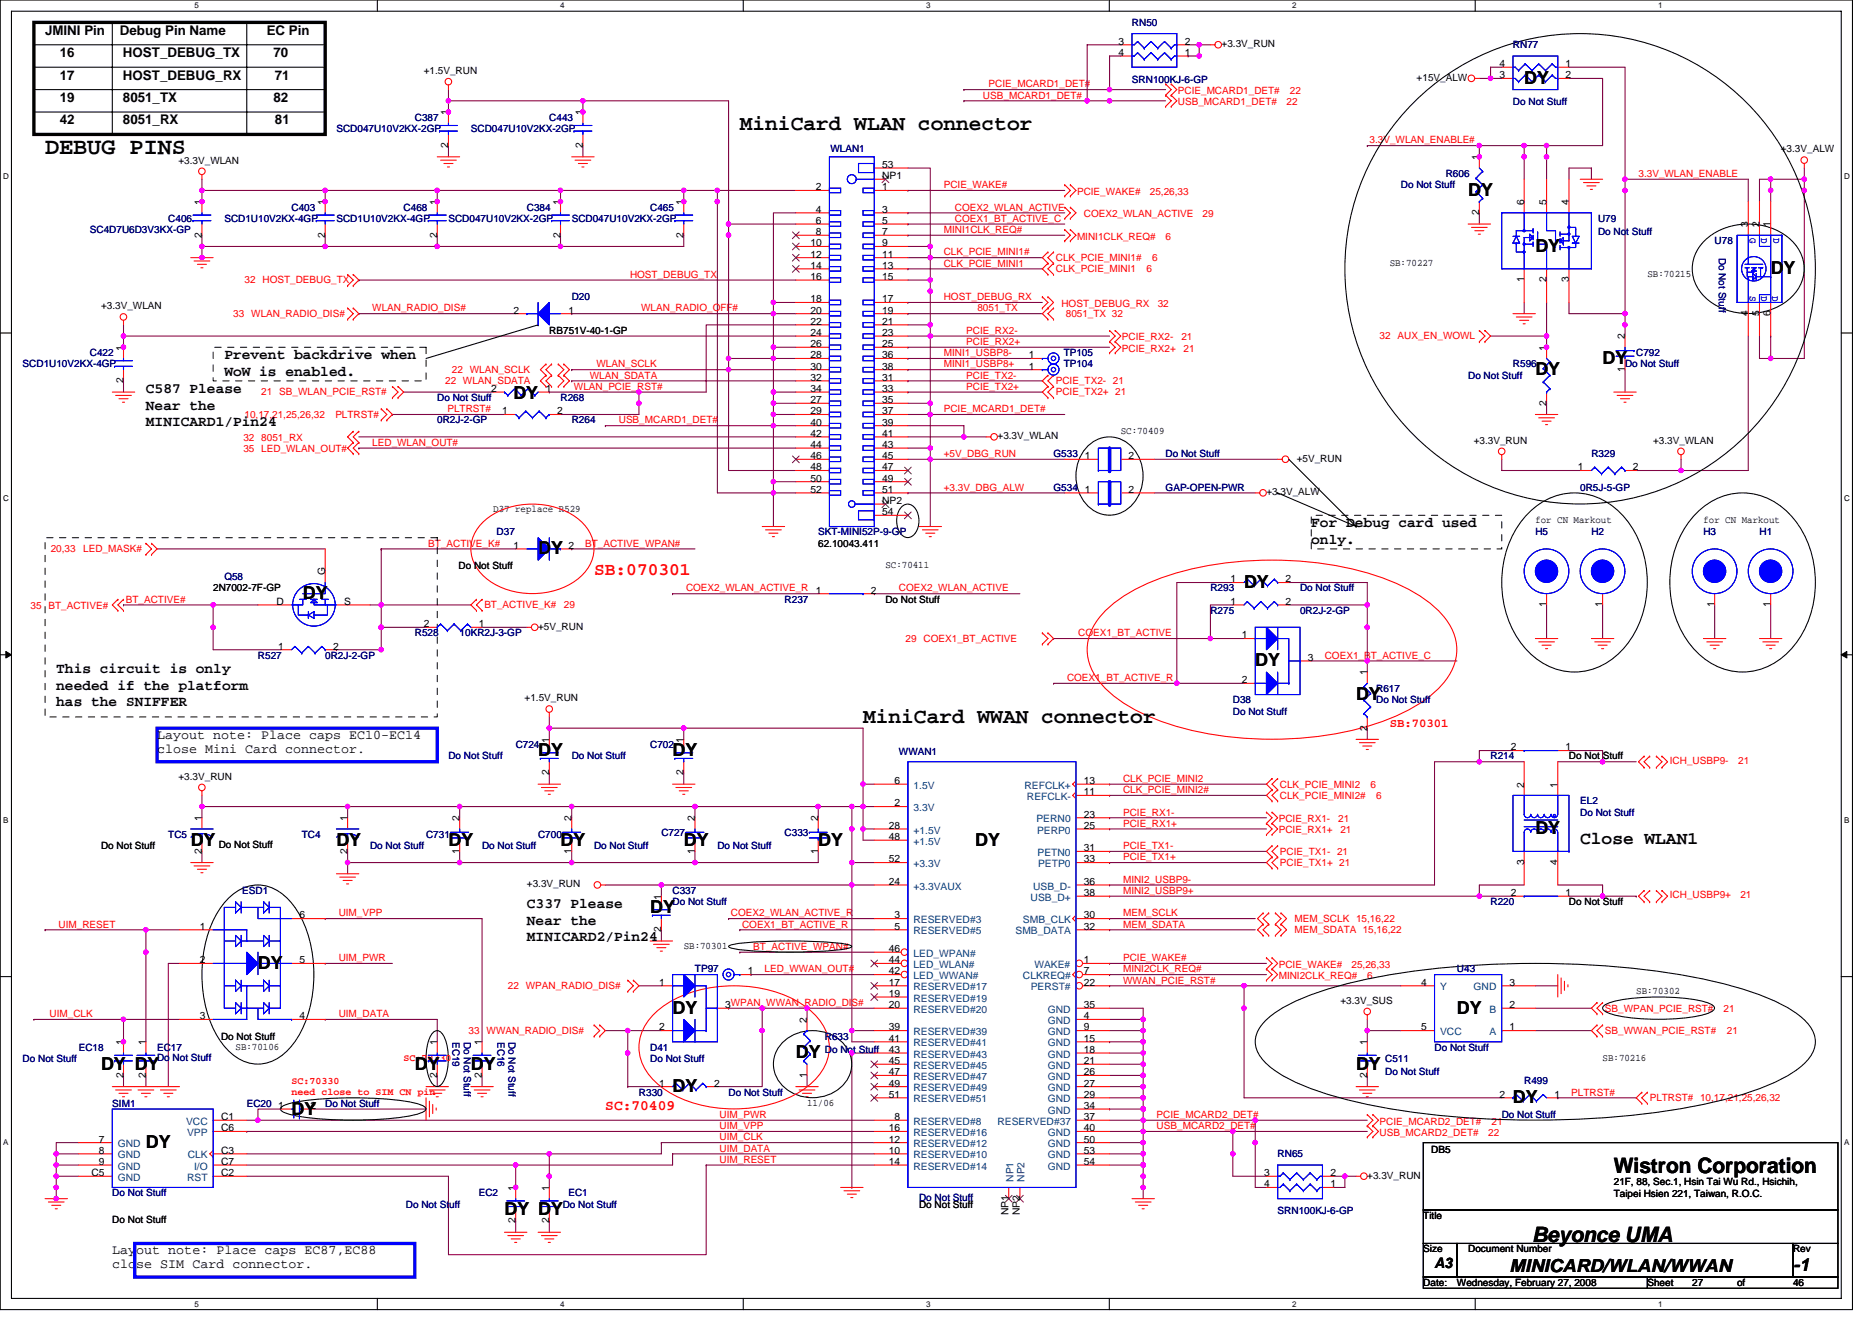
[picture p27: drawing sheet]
<svg xmlns="http://www.w3.org/2000/svg" width="297mm" height="210mm" viewBox="0 0 297 210" stroke-linecap="round" stroke-linejoin="round" font-family="sans-serif">
<defs><g id="words">
<text font-size="3.7" x="7.2" y="24.5">DEBUG PINS</text>
<g font-size="3.4">
<text x="117.4" y="20.6">MiniCard WLAN connector</text>
<text x="136.9" y="114.8">MiniCard WWAN connector</text>
<text x="256.1" y="186.2">Wistron Corporation</text>
<text x="243.1" y="197.1">Beyonce UMA</text>
</g>
<g font-size="2.8">
<text x="241.8" y="13.3">DY</text>
<text x="233" y="31.1">DY</text>
<text x="243.6" y="40">DY</text>
<text x="281" y="43.5">DY</text>
<text x="243.6" y="59.5">DY</text>
<text x="254.3" y="57.8">DY</text>
<text x="81.5" y="63.3">DY</text>
<text x="85.4" y="88">DY</text>
<text x="48" y="95.1">DY</text>
<text x="197.4" y="93.3">DY</text>
<text x="199.2" y="105.8">DY</text>
<text x="215.2" y="111.1">DY</text>
<text x="85.4" y="120">DY</text>
<text x="106.7" y="120">DY</text>
<text x="30.3" y="134.2">DY</text>
<text x="53.4" y="134.2">DY</text>
<text x="71.2" y="134.2">DY</text>
<text x="88.9" y="134.2">DY</text>
<text x="108.5" y="134.2">DY</text>
<text x="129.8" y="134.2">DY</text>
<text x="154.7" y="134.2">DY</text>
<text x="243.6" y="132.4">DY</text>
<text x="250.7" y="133.9">Close WLAN1</text>
<text x="103.2" y="144.9">DY</text>
<text x="40.9" y="153.8">DY</text>
<text x="106.7" y="160.9">DY</text>
<text x="231.2" y="160.9">DY</text>
<text x="126.3" y="168">DY</text>
<text x="16" y="169.8">DY DY</text>
<text x="65.8" y="169.8">DY</text>
<text x="74.7" y="169.8">DY</text>
<text x="106.7" y="173.3">DY</text>
<text x="215.2" y="169.8">DY</text>
<text x="46.3" y="176.9">DY</text>
<text x="240.1" y="175.1">DY</text>
<text x="23.2" y="182.2">DY</text>
<text x="80" y="192.9">DY DY</text>
<text x="239.5" y="201.9">MINICARD/WLAN/WWAN</text>
<text x="284.5" y="201.7">-1</text>
</g>
<text font-size="2.8" fill="#f00" x="94.3" y="91.2">SB:070301</text>
<g font-size="2.3">
<text x="35.6" y="57">Prevent backdrive when</text>
<text x="35.6" y="59.7">WoW is enabled.</text>
<text x="23.2" y="62.4">C587 Please</text>
<text x="23.2" y="65">Near the</text>
<text x="23.2" y="67.6">MINICARD1/Pin24</text>
<text x="208.1" y="83.7">For Debug card used</text>
<text x="208.1" y="86.3">only.</text>
<text x="8.9" y="106.8">This circuit is only</text>
<text x="8.9" y="109.5">needed if the platform</text>
<text x="8.9" y="112.1">has the SNIFFER</text>
<text x="83.6" y="144.2">C337 Please</text>
<text x="83.6" y="146.8">Near the</text>
<text x="83.6" y="149.4">MINICARD2/Pin24</text>
<text x="227.6" y="201.3">A3</text>
</g>
<text font-size="2.3" fill="#f00" x="96.1" y="176.2">SC:70409</text>
<g font-size="2.1">
<text x="7.2" y="5.5">JMINI Pin</text>
<text x="19" y="5.5">Debug Pin Name</text>
<text x="42.3" y="5.5">EC Pin</text>
<text x="9.5" y="9.1">16</text>
<text x="19.5" y="9.1">HOST_DEBUG_TX</text>
<text x="43.4" y="9.1">70</text>
<text x="9.5" y="12.6">17</text>
<text x="9.5" y="16.2">19</text>
<text x="19.5" y="12.6">HOST_DEBUG_RX</text>
<text x="19.5" y="16.2">8051_TX</text>
<text x="43.4" y="16.2">82</text>
<text x="43.6" y="12.6">71</text>
<text x="9.5" y="19.7">42</text>
<text x="19.5" y="19.7">8051_RX</text>
<text x="43.6" y="19.7">81</text>
<text x="24.9" y="117.3">Layout note: Place caps EC10-EC14</text>
<text x="24.9" y="119.5">close Mini Card connector.</text>
<text x="17.8" y="199.1">Layout note: Place caps EC87,EC88</text>
<text x="17.8" y="201.3">close SIM Card connector.</text>
</g>
<text font-size="1.9" fill="#f00" x="220.5" y="115.4">SB:70301</text>
<g font-size="1.6" fill="#000080">
<text x="179.6" y="4.1">RN50</text>
<text x="240.1" y="7.6">RN77</text>
<text x="179.6" y="13.1">SRN100KJ-6-GP</text>
<text x="240.1" y="16.7">Do Not Stuff</text>
<text x="53.4" y="21">SCD047U10V2KX-2GP</text>
<text x="65.8" y="19.2">C387</text>
<text x="74.7" y="21">SCD047U10V2KX-2GP</text>
<text x="87.2" y="19.2">C443</text>
<text x="131.8" y="24.2">WLAN1</text>
<text x="222.3" y="29.9">Do Not Stuff</text>
<text x="229.4" y="28.1">R606</text>
<text x="26.7" y="35.2">C406</text>
<text x="35.6" y="35.2">SCD1U10V2KX-4GP</text>
<text x="46.3" y="33.4">C403</text>
<text x="53.4" y="35.2">SCD1U10V2KX-4GP</text>
<text x="64" y="33.4">C468</text>
<text x="71.2" y="35.2">SCD047U10V2KX-2GP</text>
<text x="83.6" y="33.4">C384</text>
<text x="90.7" y="35.2">SCD047U10V2KX-2GP</text>
<text x="103.2" y="33.4">C465</text>
<text x="253.6" y="35.2">U79</text>
<text x="14.3" y="37">SC4D7U6D3V3KX-GP</text>
<text x="253.6" y="37.3">Do Not Stuff</text>
<text x="272.1" y="38.8">U78</text>
<text x="272.7" y="40.9" transform="rotate(90 272.7 40.9)">Do Not Stuff</text>
<text x="90.7" y="47.6">D20</text>
<text x="3.6" y="58.3">SCD1U10V2KX-4GP</text>
<text x="14.3" y="56.5">C422</text>
<text x="168.8" y="56.5">TP105</text>
<text x="168.8" y="58.3">TP104</text>
<text x="240.1" y="58.3">R596</text>
<text x="257.8" y="58.3">Do Not Stuff</text>
<text x="259.6" y="56.5">C792</text>
<text x="69.4" y="63.6">Do Not Stuff</text>
<text x="88.9" y="63.6">R268</text>
<text x="233" y="60.1">Do Not Stuff</text>
<text x="69.4" y="67.2">0R2J-2-GP</text>
<text x="90.7" y="67.2">R264</text>
<text x="167.2" y="72.5">G533</text>
<text x="167.2" y="77.9">G534</text>
<text x="185" y="72.5">Do Not Stuff</text>
<text x="185" y="77.9">GAP-OPEN-PWR</text>
<text x="250.7" y="77.9">0R5J-5-GP</text>
<text x="252.5" y="72.5">R329</text>
<text x="78.8" y="85">D37</text>
<text x="129.8" y="85">SKT-MINI52P-9-GP</text>
<text x="243.6" y="85">H5</text>
<text x="252.5" y="85">H2</text>
<text x="270.3" y="85">H3</text>
<text x="279.2" y="85">H1</text>
<text x="35.6" y="92.1">Q58</text>
<text x="124.5" y="95.7">R237</text>
<text x="192.1" y="93.9">R293</text>
<text x="206.3" y="93.9">Do Not Stuff</text>
<text x="65.8" y="101">R528</text>
<text x="72.9" y="101">10KR2J-3-GP</text>
<text x="192.1" y="97.4">R275</text>
<text x="206.3" y="97.4">0R2J-2-GP</text>
<text x="40.9" y="104.5">R527</text>
<text x="51.6" y="104.5">0R2J-2-GP</text>
<text x="195.6" y="111.7">D38</text>
<text x="195.6" y="113.4">Do Not Stuff</text>
<text x="218.4" y="109.9">R617</text>
<text x="218.4" y="111.7">Do Not Stuff</text>
<text x="81.8" y="118.8">C724</text>
<text x="103.2" y="118.8">C702</text>
<text x="142.6" y="119.8">WWAN1</text>
<text x="71.2" y="120.5">Do Not Stuff</text>
<text x="90.7" y="120.5">Do Not Stuff</text>
<text x="236.5" y="120.5">R214</text>
<text x="250.7" y="127.7">EL2</text>
<text x="250.7" y="129.4">Do Not Stuff</text>
<text x="26.7" y="133">TC5</text>
<text x="47.9" y="133">TC4</text>
<text x="58.7" y="134.8">Do Not Stuff</text>
<text x="67.6" y="133">C731</text>
<text x="76.5" y="134.8">Do Not Stuff</text>
<text x="85.4" y="133">C700</text>
<text x="94.3" y="134.8">Do Not Stuff</text>
<text x="104.9" y="132.6">C727</text>
<text x="113.8" y="134.8">Do Not Stuff</text>
<text x="124.5" y="132.6">C333</text>
<text x="38.4" y="141.9">ESD1</text>
<text x="106.7" y="141.9">C337</text>
<text x="106.7" y="143.7">Do Not Stuff</text>
<text x="236.5" y="143.7">R220</text>
<text x="110.3" y="154.3">TP97</text>
<text x="231.2" y="154.3">U43</text>
<text x="12.5" y="166.8">EC18</text>
<text x="24.9" y="166.8">EC17</text>
<text x="71.8" y="165.4" transform="rotate(90 71.8 165.4)">EC19</text>
<text x="73.6" y="165.4" transform="rotate(90 73.6 165.4)">Do Not Stuff</text>
<text x="78.9" y="165.4" transform="rotate(90 78.9 165.4)">EC16</text>
<text x="80.7" y="165.4" transform="rotate(90 80.7 165.4)">Do Not Stuff</text>
<text x="103.2" y="166.8">D41</text>
<text x="130.9" y="165">R633</text>
<text x="130.9" y="167.1">Do Not Stuff</text>
<text x="227.6" y="166.8">Do Not Stuff</text>
<text x="3.6" y="168.6">Do Not Stuff</text>
<text x="24.9" y="168.4">Do Not Stuff</text>
<text x="101.4" y="173.9">R330</text>
<text x="103.2" y="168.6">Do Not Stuff</text>
<text x="115.6" y="173.9">Do Not Stuff</text>
<text x="219.8" y="168.6">C511</text>
<text x="219.8" y="170.7">Do Not Stuff</text>
<text x="241.8" y="172.1">R499</text>
<text x="17.8" y="175.7">SIM1</text>
<text x="39.2" y="175.7">EC20</text>
<text x="51.6" y="175.7">Do Not Stuff</text>
<text x="238.3" y="177.4">Do Not Stuff</text>
<text x="202.7" y="183.7">RN65</text>
<text x="17.8" y="189.9">Do Not Stuff</text>
<text x="64.4" y="191.7">Do Not Stuff</text>
<text x="76" y="189.9">EC2</text>
<text x="89.3" y="191.7">Do Not Stuff</text>
<text x="90.2" y="189.9">EC1</text>
<text x="145.8" y="190.6">Do Not Stuff</text>
<text x="202.7" y="192.7">SRN100KJ-6-GP</text>
</g>
<g font-size="1.6">
<text x="67.2" y="11.7">+1.5V_RUN</text>
<text x="177.5" y="7.1">3</text>
<text x="177.5" y="8.9">4</text>
<text x="188" y="8.9">1</text>
<text x="188" y="7.1">2</text>
<text x="193.8" y="7.5">+3.3V_RUN</text>
<text x="237.9" y="10.6">4</text>
<text x="248.4" y="10.6">1</text>
<text x="224.8" y="12.8">+15V_ALW</text>
<text x="237.9" y="12.4">3</text>
<text x="248.4" y="12.4">2</text>
<text x="71.1" y="23.5" transform="rotate(-90 71.1 23.5)">2</text>
<text x="71.1" y="18.3" transform="rotate(-90 71.1 18.3)">1</text>
<text x="92.5" y="23.5" transform="rotate(-90 92.5 23.5)">2</text>
<text x="92.5" y="18.3" transform="rotate(-90 92.5 18.3)">1</text>
<text x="28.3" y="26">+3.3V_WLAN</text>
<text x="140" y="26.6">53</text>
<text x="140" y="28.4">NP1</text>
<text x="234.7" y="25.4" transform="rotate(-90 234.7 25.4)">1</text>
<text x="282.6" y="24.2">+3.3V_ALW</text>
<text x="32" y="32.5" transform="rotate(-90 32 32.5)">1</text>
<text x="51.6" y="32.5" transform="rotate(-90 51.6 32.5)">1</text>
<text x="69.4" y="32.5" transform="rotate(-90 69.4 32.5)">1</text>
<text x="88.9" y="32.5" transform="rotate(-90 88.9 32.5)">1</text>
<text x="108.5" y="32.5" transform="rotate(-90 108.5 32.5)">1</text>
<text x="129.5" y="30.2">2</text>
<text x="129.5" y="33.8">4</text>
<text x="129.5" y="35.5">6</text>
<text x="140" y="30.2">1</text>
<text x="140" y="33.8">3</text>
<text x="140" y="35.5">5</text>
<text x="234.7" y="34.2" transform="rotate(-90 234.7 34.2)">2</text>
<text x="241.8" y="32.5" transform="rotate(-90 241.8 32.5)">6</text>
<text x="245.4" y="32.5" transform="rotate(-90 245.4 32.5)">5</text>
<text x="248.9" y="32.5" transform="rotate(-90 248.9 32.5)">4</text>
<text x="32" y="37.7" transform="rotate(-90 32 37.7)">2</text>
<text x="51.6" y="37.7" transform="rotate(-90 51.6 37.7)">2</text>
<text x="69.4" y="37.7" transform="rotate(-90 69.4 37.7)">2</text>
<text x="88.9" y="37.7" transform="rotate(-90 88.9 37.7)">2</text>
<text x="108.5" y="37.7" transform="rotate(-90 108.5 37.7)">2</text>
<text x="128.6" y="39.1">10</text>
<text x="128.6" y="40.9">12</text>
<text x="129.5" y="37.3">8</text>
<text x="140" y="37.3">7</text>
<text x="140" y="39.1">9</text>
<text x="140" y="40.9">11</text>
<text x="277.4" y="36.1" transform="rotate(-90 277.4 36.1)">3</text>
<text x="279.2" y="36.1" transform="rotate(-90 279.2 36.1)">2</text>
<text x="280.9" y="36.1" transform="rotate(-90 280.9 36.1)">1</text>
<text x="128.6" y="42.7">14</text>
<text x="128.6" y="44.4">16</text>
<text x="128.6" y="48">18</text>
<text x="140" y="42.7">13</text>
<text x="140" y="44.4">15</text>
<text x="140" y="48">17</text>
<text x="220.5" y="42.1">SB:70227</text>
<text x="241.8" y="44.8" transform="rotate(-90 241.8 44.8)">1</text>
<text x="245.4" y="44.8" transform="rotate(-90 245.4 44.8)">2</text>
<text x="248.9" y="44.8" transform="rotate(-90 248.9 44.8)">3</text>
<text x="261.4" y="43.9">SB:70215</text>
<text x="16" y="49.1">+3.3V_WLAN</text>
<text x="81.5" y="49.8">2</text>
<text x="87.2" y="53">RB751V-40-1-GP</text>
<text x="90.2" y="49.8">1</text>
<text x="128.6" y="49.8">20</text>
<text x="128.6" y="51.5">22</text>
<text x="128.6" y="53.3">24</text>
<text x="140" y="49.8">19</text>
<text x="140" y="51.5">21</text>
<text x="140" y="53.3">23</text>
<text x="257.8" y="53.9" transform="rotate(-90 257.8 53.9)">2</text>
<text x="277.4" y="50.2" transform="rotate(-90 277.4 50.2)">4</text>
<text x="279.2" y="50.2" transform="rotate(-90 279.2 50.2)">5</text>
<text x="280.9" y="50.2" transform="rotate(-90 280.9 50.2)">6</text>
<text x="19.6" y="55.6" transform="rotate(-90 19.6 55.6)">1</text>
<text x="128.6" y="55.1">26</text>
<text x="128.6" y="56.9">28</text>
<text x="128.6" y="58.7">30</text>
<text x="140" y="55.1">25</text>
<text x="140" y="56.9">36</text>
<text x="140" y="58.7">38</text>
<text x="163.3" y="56.9">1</text>
<text x="163.3" y="58.7">1</text>
<text x="245.4" y="55.6" transform="rotate(-90 245.4 55.6)">1</text>
<text x="257.8" y="59.1" transform="rotate(-90 257.8 59.1)">1</text>
<text x="19.6" y="60.8" transform="rotate(-90 19.6 60.8)">2</text>
<text x="77.9" y="62.2">2</text>
<text x="79.7" y="65.8">1</text>
<text x="86.6" y="62.2">1</text>
<text x="88.4" y="65.8">2</text>
<text x="128.6" y="64">27</text>
<text x="128.6" y="65.8">29</text>
<text x="128.6" y="60.4">32</text>
<text x="128.6" y="62.2">34</text>
<text x="140" y="60.4">31</text>
<text x="140" y="62.2">33</text>
<text x="140" y="64">35</text>
<text x="140" y="65.8">37</text>
<text x="245.4" y="64.4" transform="rotate(-90 245.4 64.4)">2</text>
<text x="128.6" y="67.5">40</text>
<text x="128.6" y="69.3">42</text>
<text x="128.6" y="71.1">44</text>
<text x="140" y="67.5">39</text>
<text x="140" y="69.3">41</text>
<text x="140" y="71.1">43</text>
<text x="158.3" y="69.7">+3.3V_WLAN</text>
<text x="177.8" y="68.8">SC:70409</text>
<text x="233.8" y="70.4">+3.3V_RUN</text>
<text x="262.3" y="70.4">+3.3V_WLAN</text>
<text x="128.6" y="72.9">46</text>
<text x="128.6" y="74.7">48</text>
<text x="128.6" y="76.4">50</text>
<text x="140" y="72.9">45</text>
<text x="140" y="74.7">47</text>
<text x="140" y="76.4">49</text>
<text x="172.1" y="72.9">1</text>
<text x="179.1" y="72.9">2</text>
<text x="205.8" y="73.3">+5V_RUN</text>
<text x="250.4" y="74.7">1</text>
<text x="259.1" y="74.7">2</text>
<text x="78.3" y="81.3">D37 replace R529</text>
<text x="128.6" y="78.2">52</text>
<text x="140" y="78.2">51</text>
<text x="140" y="81.8">54</text>
<text x="140" y="80">NP2</text>
<text x="172.1" y="78.2">1</text>
<text x="179.1" y="78.2">2</text>
<text x="201" y="78.6">+3.3V_ALW</text>
<text x="243.6" y="83">for CN Markout</text>
<text x="270.3" y="83">for CN Markout</text>
<text x="81.5" y="87.1">1</text>
<text x="90.2" y="87.1">2</text>
<text x="129.8" y="86.8">62.10043.411</text>
<text x="33.8" y="93.9">2N7002-7F-GP</text>
<text x="43.9" y="96">D</text>
<text x="51.6" y="91.2" transform="rotate(-90 51.6 91.2)">G</text>
<text x="54.6" y="96">S</text>
<text x="72.8" y="90.3">Do Not Stuff</text>
<text x="129.5" y="94.2">1</text>
<text x="138.2" y="94.2">2</text>
<text x="140.5" y="90.1">SC:70411</text>
<text x="140.5" y="95.7">Do Not Stuff</text>
<text x="195.3" y="92.4">1</text>
<text x="195.3" y="96">1</text>
<text x="204" y="92.4">2</text>
<text x="204" y="96">2</text>
<text x="67.2" y="99.5">2</text>
<text x="76" y="99.5">1</text>
<text x="85.4" y="99.9">+5V_RUN</text>
<text x="197" y="101.3">1</text>
<text x="245.4" y="96.4" transform="rotate(-90 245.4 96.4)">1</text>
<text x="254.3" y="96.4" transform="rotate(-90 254.3 96.4)">1</text>
<text x="272.1" y="96.4" transform="rotate(-90 272.1 96.4)">1</text>
<text x="280.9" y="96.4" transform="rotate(-90 280.9 96.4)">1</text>
<text x="44.1" y="103.1">1</text>
<text x="52.8" y="103.1">2</text>
<text x="207.5" y="104.9">3</text>
<text x="216.9" y="107.2" transform="rotate(-90 216.9 107.2)">1</text>
<text x="83.2" y="111.3">+1.5V_RUN</text>
<text x="197" y="108.4">2</text>
<text x="87.1" y="117.9" transform="rotate(-90 87.1 117.9)">1</text>
<text x="108.5" y="117.9" transform="rotate(-90 108.5 117.9)">1</text>
<text x="216.9" y="116" transform="rotate(-90 216.9 116)">2</text>
<text x="239.7" y="119.1">2</text>
<text x="248.4" y="119.1">1</text>
<text x="28.3" y="123.7">+3.3V_RUN</text>
<text x="87.1" y="123.1" transform="rotate(-90 87.1 123.1)">2</text>
<text x="108.5" y="123.1" transform="rotate(-90 108.5 123.1)">2</text>
<text x="141.9" y="124.4">6</text>
<text x="172" y="124.4">13</text>
<text x="241.8" y="125" transform="rotate(-90 241.8 125)">2</text>
<text x="247.2" y="125" transform="rotate(-90 247.2 125)">1</text>
<text x="249" y="120.5">Do Not Stuff</text>
<text x="32" y="130.3" transform="rotate(-90 32 130.3)">1</text>
<text x="55.1" y="130.3" transform="rotate(-90 55.1 130.3)">1</text>
<text x="72.9" y="130.3" transform="rotate(-90 72.9 130.3)">2</text>
<text x="90.7" y="130.3" transform="rotate(-90 90.7 130.3)">2</text>
<text x="110.3" y="130.3" transform="rotate(-90 110.3 130.3)">2</text>
<text x="129.8" y="130.3" transform="rotate(-90 129.8 130.3)">2</text>
<text x="141" y="131.6">28</text>
<text x="141.9" y="128">2</text>
<text x="172" y="126.2">11</text>
<text x="172" y="129.8">23</text>
<text x="172" y="131.6">25</text>
<text x="16" y="134.8">Do Not Stuff</text>
<text x="32" y="135.5" transform="rotate(-90 32 135.5)">2</text>
<text x="34.7" y="134.6">Do Not Stuff</text>
<text x="55.1" y="135.5" transform="rotate(-90 55.1 135.5)">2</text>
<text x="72.9" y="135.5" transform="rotate(-90 72.9 135.5)">1</text>
<text x="90.7" y="135.5" transform="rotate(-90 90.7 135.5)">1</text>
<text x="110.3" y="135.5" transform="rotate(-90 110.3 135.5)">1</text>
<text x="129.8" y="135.5" transform="rotate(-90 129.8 135.5)">1</text>
<text x="141" y="133.3">48</text>
<text x="141" y="136.9">52</text>
<text x="172" y="135.1">31</text>
<text x="172" y="136.9">33</text>
<text x="241.8" y="137.3" transform="rotate(-90 241.8 137.3)">3</text>
<text x="247.2" y="137.3" transform="rotate(-90 247.2 137.3)">4</text>
<text x="83.6" y="140.8">+3.3V_RUN</text>
<text x="104.9" y="142.8" transform="rotate(-90 104.9 142.8)">1</text>
<text x="141" y="140.4">24</text>
<text x="172" y="140.4">36</text>
<text x="172" y="142.2">38</text>
<text x="239.7" y="142.2">2</text>
<text x="248.4" y="142.2">1</text>
<text x="249" y="143.7">Do Not Stuff</text>
<text x="31.7" y="147.6">1</text>
<text x="47.5" y="145.8">6</text>
<text x="104.9" y="148" transform="rotate(-90 104.9 148)">2</text>
<text x="141.9" y="145.8">3</text>
<text x="141.9" y="147.6">5</text>
<text x="172" y="145.8">30</text>
<text x="172" y="147.6">32</text>
<text x="31.7" y="152.9">2</text>
<text x="47.5" y="152.9">5</text>
<text x="108.5" y="150.6">SB:70301</text>
<text x="118.6" y="154.7">1</text>
<text x="141" y="154.7">42</text>
<text x="141" y="152.9">44</text>
<text x="141" y="151.1">46</text>
<text x="172" y="152.9">1</text>
<text x="172" y="154.7">7</text>
<text x="31.7" y="161.8">3</text>
<text x="47.5" y="161.8">4</text>
<text x="104.6" y="156.4">1</text>
<text x="115.1" y="160">3WPAN_WWAN_RADIO_DIS#</text>
<text x="141" y="156.4">17</text>
<text x="141" y="158.2">19</text>
<text x="141" y="160">20</text>
<text x="172" y="161.8">4</text>
<text x="172" y="160">35</text>
<text x="172" y="156.4">22</text>
<text x="212.7" y="159.3">+3.3V_SUS</text>
<text x="225.5" y="156.4">4</text>
<text x="239.5" y="156.4">3</text>
<text x="239.5" y="160">2</text>
<text x="259.6" y="157.7">SB:70302</text>
<text x="19.6" y="165.9" transform="rotate(-90 19.6 165.9)">1</text>
<text x="23.1" y="165.9" transform="rotate(-90 23.1 165.9)">1</text>
<text x="35.1" y="165">Do Not Stuff</text>
<text x="37.4" y="166.6">SB:70106</text>
<text x="69.4" y="165.9" transform="rotate(-90 69.4 165.9)">1</text>
<text x="76.5" y="165.9" transform="rotate(-90 76.5 165.9)">1</text>
<text x="104.6" y="163.6">2</text>
<text x="128" y="162.3" transform="rotate(-90 128 162.3)">2</text>
<text x="141" y="163.6">39</text>
<text x="141" y="165.3">41</text>
<text x="141" y="167.1">43</text>
<text x="172" y="163.6">9</text>
<text x="172" y="165.3">15</text>
<text x="172" y="167.1">18</text>
<text x="216.9" y="165.9" transform="rotate(-90 216.9 165.9)">1</text>
<text x="225.5" y="163.6">5</text>
<text x="239.5" y="163.6">1</text>
<text x="19.6" y="171.1" transform="rotate(-90 19.6 171.1)">2</text>
<text x="23.1" y="171.1" transform="rotate(-90 23.1 171.1)">2</text>
<text x="69.4" y="171.1" transform="rotate(-90 69.4 171.1)">2</text>
<text x="76.5" y="171.1" transform="rotate(-90 76.5 171.1)">2</text>
<text x="104.6" y="172.4">1</text>
<text x="113.3" y="172.4">2</text>
<text x="128" y="171.1" transform="rotate(-90 128 171.1)">1</text>
<text x="141" y="168.9">45</text>
<text x="141" y="170.7">47</text>
<text x="141" y="172.4">49</text>
<text x="172" y="168.9">21</text>
<text x="172" y="170.7">26</text>
<text x="172" y="172.4">27</text>
<text x="216.9" y="171.1" transform="rotate(-90 216.9 171.1)">2</text>
<text x="254.3" y="168.4">SB:70216</text>
<text x="35.1" y="179.6">C6</text>
<text x="35.1" y="177.8">C1</text>
<text x="44.1" y="176">1</text>
<text x="49.3" y="176">2</text>
<text x="128.1" y="175.5">11/06</text>
<text x="141" y="179.6">16</text>
<text x="141" y="174.2">51</text>
<text x="141.9" y="177.8">8</text>
<text x="172" y="174.2">29</text>
<text x="172" y="176">34</text>
<text x="172" y="179.6">40</text>
<text x="172" y="177.8">37</text>
<text x="237.9" y="174.2">2</text>
<text x="246.7" y="174.2">1</text>
<text x="15.7" y="181.3">7</text>
<text x="15.7" y="183.1">8</text>
<text x="15.7" y="184.9">9</text>
<text x="35.1" y="183.1">C3</text>
<text x="35.1" y="184.9">C7</text>
<text x="141" y="183.1">10</text>
<text x="141" y="181.3">12</text>
<text x="141" y="184.9">14</text>
<text x="172" y="181.3">50</text>
<text x="172" y="183.1">53</text>
<text x="172" y="184.9">54</text>
<text x="227.1" y="182.9">DB5</text>
<text x="14.5" y="186.7">C5</text>
<text x="35.1" y="186.7">C2</text>
<text x="81.8" y="189" transform="rotate(-90 81.8 189)">1</text>
<text x="87.1" y="189" transform="rotate(-90 87.1 189)">1</text>
<text x="145.8" y="191.7">Do Not Stuff</text>
<text x="200.6" y="186.7">3</text>
<text x="200.6" y="188.4">4</text>
<text x="211.1" y="188.4">1</text>
<text x="211.1" y="186.7">2</text>
<text x="217" y="187">+3.3V_RUN</text>
<text x="256.1" y="188.1">21F, 88, Sec.1, Hsin Tai Wu Rd., Hsichih,</text>
<text x="256.1" y="189.9">Taipei Hsien 221, Taiwan, R.O.C.</text>
<text x="17.8" y="194.2">Do Not Stuff</text>
<text x="81.8" y="194.2" transform="rotate(-90 81.8 194.2)">2</text>
<text x="87.1" y="194.2" transform="rotate(-90 87.1 194.2)">2</text>
<text x="160" y="192.9" transform="rotate(-90 160 192.9)">NP1</text>
<text x="161.8" y="192.9" transform="rotate(-90 161.8 192.9)">NP2</text>
<text x="225.8" y="193.4">Title</text>
<text x="225.8" y="198.8">Size</text>
<text x="233" y="198.8">Document Number</text>
<text x="284.5" y="198.8">Rev</text>
<text x="225.8" y="204.1">Date:</text>
<text x="231.2" y="204.1">Wednesday, February 27, 2008</text>
<text x="261.4" y="204.1">Sheet</text>
<text x="268.5" y="204.1">27</text>
<text x="275.6" y="204.1">of</text>
<text x="284.5" y="204.1">46</text>
</g>
<g font-size="1.6" fill="#f00">
<text x="156" y="15.6">USB_MCARD1_DET#</text>
<text x="156.9" y="13.9">PCIE_MCARD1_DET#</text>
<text x="186.9" y="14.9">PCIE_MCARD1_DET#</text>
<text x="186.9" y="16.7">USB_MCARD1_DET#</text>
<text x="204.1" y="16.7">22</text>
<text x="204.7" y="14.9">22</text>
<text x="217.3" y="22.8">3.3V_WLAN_ENABLE#</text>
<text x="149.8" y="29.9">PCIE_WAKE#</text>
<text x="260" y="28.1">3.3V_WLAN_ENABLE</text>
<text x="151.5" y="33.4">COEX2_WLAN_ACTIVE</text>
<text x="151.5" y="35.2">COEX1_BT_ACTIVE_C</text>
<text x="170.9" y="30.9">PCIE_WAKE#</text>
<text x="172" y="34.5">COEX2_WLAN_ACTIVE</text>
<text x="182.5" y="30.9">25,26,33</text>
<text x="190.8" y="34.5">29</text>
<text x="149.8" y="37">MINI1CLK_REQ#</text>
<text x="149.8" y="40.5">CLK_PCIE_MINI1#</text>
<text x="167.5" y="41.4">CLK_PCIE_MINI1#</text>
<text x="170.9" y="38">MINI1CLK_REQ#</text>
<text x="182.8" y="41.4">6</text>
<text x="185" y="38">6</text>
<text x="38.8" y="45">32 HOST_DEBUG_TX</text>
<text x="100" y="44.1">HOST_DEBUG_TX</text>
<text x="149.8" y="47.6">HOST_DEBUG_RX</text>
<text x="149.8" y="42.3">CLK_PCIE_MINI1</text>
<text x="167.5" y="43.2">CLK_PCIE_MINI1</text>
<text x="181.9" y="43.2">6</text>
<text x="37" y="50.3">33 WLAN_RADIO_DIS#</text>
<text x="59.1" y="49.4">WLAN_RADIO_DIS#</text>
<text x="101.7" y="49.4">WLAN_RADIO_OFF#</text>
<text x="153.3" y="53">PCIE_RX2-</text>
<text x="155.1" y="49.4">8051_TX</text>
<text x="168.4" y="48.7">HOST_DEBUG_RX</text>
<text x="169.1" y="50.3">8051_TX 32</text>
<text x="183.7" y="48.7">32</text>
<text x="218.9" y="53.9">32 AUX_EN_WOWL</text>
<text x="71.7" y="59.2">22 WLAN_SCLK</text>
<text x="94.6" y="58.3">WLAN_SCLK</text>
<text x="149.8" y="56.5">MINI1_USBP8-</text>
<text x="149.8" y="58.3">MINI1_USBP8+</text>
<text x="153.3" y="54.8">PCIE_RX2+</text>
<text x="178" y="54">PCIE_RX2-</text>
<text x="178" y="55.8">PCIE_RX2+</text>
<text x="187.4" y="54">21</text>
<text x="187.8" y="55.8">21</text>
<text x="41.5" y="62.8">21 SB_WLAN_PCIE_RST#</text>
<text x="70.6" y="61">22 WLAN_SDATA</text>
<text x="71" y="65.4">PLTRST#</text>
<text x="91.1" y="61.9">WLAN_PCIE_RST#</text>
<text x="93.6" y="60.1">WLAN_SDATA</text>
<text x="149.8" y="65.4">PCIE_MCARD1_DET#</text>
<text x="153.3" y="60.1">PCIE_TX2-</text>
<text x="153.3" y="61.9">PCIE_TX2+</text>
<text x="167.5" y="61">PCIE_TX2- 21</text>
<text x="167.5" y="62.8">PCIE_TX2+ 21</text>
<text x="38.6" y="70">32</text>
<text x="38.6" y="71.8">35 LED_WLAN_OUT#</text>
<text x="38.8" y="66.3">10,17,21,25,26,32</text>
<text x="41.5" y="70">8051_RX</text>
<text x="53.2" y="66.3">PLTRST#</text>
<text x="59.1" y="70.8">LED_WLAN_OUT#</text>
<text x="98.2" y="67.2">USB_MCARD1_DET#</text>
<text x="149.8" y="72.5">+5V_DBG_RUN</text>
<text x="149.8" y="77.9">+3.3V_DBG_ALW</text>
<text x="8" y="87.7">20,33</text>
<text x="13.2" y="87.7">LED_MASK#</text>
<text x="68" y="86.8">BT_ACTIVE_K#</text>
<text x="92.9" y="86.8">BT_ACTIVE_WPAN#</text>
<text x="20" y="95.7">BT_ACTIVE#</text>
<text x="108.9" y="93.9">COEX2_WLAN_ACTIVE_R</text>
<text x="142.6" y="93.9">COEX2_WLAN_ACTIVE</text>
<text x="4.8" y="96.7">35</text>
<text x="7.7" y="96.7">BT_ACTIVE#</text>
<text x="76.9" y="96.5">BT_ACTIVE_K#</text>
<text x="89.5" y="96.5">29</text>
<text x="143.7" y="101.9">29 COEX1_BT_ACTIVE</text>
<text x="171.1" y="101">COEX1_BT_ACTIVE</text>
<text x="210.2" y="104.5">COEX1_BT_ACTIVE_C</text>
<text x="169.3" y="108.1">COEX1_BT_ACTIVE_R</text>
<text x="178.2" y="125.9">CLK_PCIE_MINI2#</text>
<text x="178.2" y="124.1">CLK_PCIE_MINI2</text>
<text x="203.1" y="125">CLK_PCIE_MINI2</text>
<text x="217.5" y="125">6</text>
<text x="265" y="121.3">ICH_USBP9-</text>
<text x="275.8" y="121.3">21</text>
<text x="178.2" y="129.4">PCIE_RX1-</text>
<text x="178.2" y="131.2">PCIE_RX1+</text>
<text x="202.9" y="130.5">PCIE_RX1-</text>
<text x="203.1" y="126.8">CLK_PCIE_MINI2#</text>
<text x="212.3" y="130.5">21</text>
<text x="218.4" y="126.8">6</text>
<text x="178.2" y="134.8">PCIE_TX1-</text>
<text x="178.2" y="136.5">PCIE_TX1+</text>
<text x="202.9" y="132.3">PCIE_RX1+</text>
<text x="203.1" y="135.7">PCIE_TX1- 21</text>
<text x="203.1" y="137.4">PCIE_TX1+ 21</text>
<text x="212.7" y="132.3">21</text>
<text x="178.2" y="141.9">MINI2_USBP9+</text>
<text x="178.2" y="140.1">MINI2_USBP9-</text>
<text x="265" y="142.6">ICH_USBP9+</text>
<text x="276.2" y="142.6">21</text>
<text x="9.3" y="147.2">UIM_RESET</text>
<text x="53.7" y="145.4">UIM_VPP</text>
<text x="116" y="145.4">COEX2_WLAN_ACTIVE_R</text>
<text x="117.7" y="147.2">COEX1_BT_ACTIVE_R</text>
<text x="178.2" y="147.2">MEM_SDATA</text>
<text x="178.2" y="145.4">MEM_SCLK</text>
<text x="205.4" y="146.3">MEM_SCLK 15,16,22</text>
<text x="205.4" y="148.1">MEM_SDATA 15,16,22</text>
<text x="53.7" y="152.5">UIM_PWR</text>
<text x="119.5" y="150.8">BT_ACTIVE_WPAN#</text>
<text x="121.3" y="154.3">LED_WWAN_OUT#</text>
<text x="178.2" y="152.5">PCIE_WAKE#</text>
<text x="178.2" y="154.3">MINI2CLK_REQ#</text>
<text x="202.9" y="153.6">PCIE_WAKE#</text>
<text x="202.9" y="155.4">MINI2CLK_REQ#</text>
<text x="214.5" y="153.6">25,26,33</text>
<text x="217" y="155.4">6</text>
<text x="7.9" y="161.4">UIM_CLK</text>
<text x="53.7" y="161.4">UIM_DATA</text>
<text x="80.6" y="157">22 WPAN_RADIO_DIS#</text>
<text x="178.2" y="156.1">WWAN_PCIE_RST#</text>
<text x="254.7" y="160.5">SB_WPAN_PCIE_RST#</text>
<text x="273.5" y="160.5">21</text>
<text x="74.4" y="164.1">33</text>
<text x="77.2" y="164.1">WWAN_RADIO_DIS#</text>
<text x="254.7" y="164.1">SB_WWAN_PCIE_RST#</text>
<text x="274" y="164.1">21</text>
<text x="46.3" y="172">SC:70330</text>
<text x="46.3" y="173.8">need close to SIM CN pin</text>
<text x="64" y="168.4">SC:70330</text>
<text x="249.3" y="173.9">PLTRST#</text>
<text x="114.2" y="177.4">UIM_PWR</text>
<text x="114.2" y="179.2">UIM_VPP</text>
<text x="183.5" y="179.2">USB_MCARD2_DET#</text>
<text x="183.5" y="177.4">PCIE_MCARD2_DET#</text>
<text x="218.9" y="178.5">PCIE_MCARD2_DET#</text>
<text x="236.7" y="178.5">21</text>
<text x="261.8" y="174.8">PLTRST# 10,17,21,25,26,32</text>
<text x="114.2" y="181">UIM_CLK</text>
<text x="114.2" y="182.8">UIM_DATA</text>
<text x="114.2" y="184.6">UIM_RESET</text>
<text x="218.9" y="180.3">USB_MCARD2_DET#</text>
<text x="236.2" y="180.3">22</text>
</g>
<g font-size="1.6" fill="#00f">
<text x="277.7" y="37.7" transform="rotate(90 277.7 37.7)">G</text>
<text x="279.4" y="37.7" transform="rotate(90 279.4 37.7)">D</text>
<text x="281.4" y="37.7" transform="rotate(90 281.4 37.7)">D</text>
<text x="277.7" y="46.9" transform="rotate(90 277.7 46.9)">S</text>
<text x="279.4" y="46.9" transform="rotate(90 279.4 46.9)">D</text>
<text x="281.2" y="46.9" transform="rotate(90 281.2 46.9)">D</text>
</g>
<g font-size="1.6" fill="#004080">
<text x="144.9" y="125.2">1.5V</text>
<text x="162.6" y="125.2">REFCLK+</text>
<text x="144.9" y="128.7">3.3V</text>
<text x="163" y="127">REFCLK-</text>
<text x="164.5" y="130.5">PERN0</text>
<text x="144.9" y="132.3">+1.5V</text>
<text x="144.9" y="134.1">+1.5V</text>
<text x="144.9" y="137.6">+3.3V</text>
<text x="164.5" y="132.3">PERP0</text>
<text x="164.6" y="135.8">PETN0</text>
<text x="164.7" y="137.6">PETP0</text>
<text x="144.9" y="141.2">+3.3VAUX</text>
<text x="163.5" y="143">USB_D+</text>
<text x="163.9" y="141.2">USB_D-</text>
<text x="144.9" y="146.5">RESERVED#3</text>
<text x="144.9" y="148.3">RESERVED#5</text>
<text x="161.1" y="148.3">SMB_DATA</text>
<text x="162.3" y="146.5">SMB_CLK</text>
<text x="144.9" y="155.4">LED_WWAN#</text>
<text x="144.9" y="153.6">LED_WLAN#</text>
<text x="144.9" y="151.8">LED_WPAN#</text>
<text x="162.3" y="155.4">CLKREQ#</text>
<text x="164.1" y="153.6">WAKE#</text>
<text x="144.9" y="157.2">RESERVED#17</text>
<text x="144.9" y="159">RESERVED#19</text>
<text x="144.9" y="160.7">RESERVED#20</text>
<text x="163.6" y="157.2">PERST#</text>
<text x="166.3" y="160.7">GND</text>
<text x="228.5" y="157.2">Y</text>
<text x="233.8" y="157.2">GND</text>
<text x="236.3" y="160.7">B</text>
<text x="144.9" y="164.3">RESERVED#39</text>
<text x="144.9" y="166.1">RESERVED#41</text>
<text x="144.9" y="167.9">RESERVED#43</text>
<text x="166.3" y="162.5">GND</text>
<text x="166.3" y="164.3">GND</text>
<text x="166.3" y="166.1">GND</text>
<text x="166.3" y="167.9">GND</text>
<text x="228.5" y="164.3">VCC</text>
<text x="236.3" y="164.3">A</text>
<text x="144.9" y="169.6">RESERVED#45</text>
<text x="144.9" y="171.4">RESERVED#47</text>
<text x="144.9" y="173.2">RESERVED#49</text>
<text x="166.3" y="169.6">GND</text>
<text x="166.3" y="171.4">GND</text>
<text x="166.3" y="173.2">GND</text>
<text x="29.5" y="178.5">VCC</text>
<text x="144.9" y="178.5">RESERVED#8</text>
<text x="144.9" y="175">RESERVED#51</text>
<text x="158.3" y="178.5">RESERVED#37</text>
<text x="166.3" y="175">GND</text>
<text x="166.3" y="176.7">GND</text>
<text x="18.7" y="182.1">GND</text>
<text x="18.7" y="183.9">GND</text>
<text x="18.7" y="185.6">GND</text>
<text x="29.7" y="180.3">VPP</text>
<text x="29.8" y="183.9">CLK</text>
<text x="30.8" y="185.6">I/O</text>
<text x="144.9" y="183.9">RESERVED#10</text>
<text x="144.9" y="182.1">RESERVED#12</text>
<text x="144.9" y="185.6">RESERVED#14</text>
<text x="144.9" y="180.3">RESERVED#16</text>
<text x="166.3" y="180.3">GND</text>
<text x="166.3" y="182.1">GND</text>
<text x="166.3" y="183.9">GND</text>
<text x="166.3" y="185.6">GND</text>
<text x="18.7" y="187.4">GND</text>
<text x="29.7" y="187.4">RST</text>
<text x="160.8" y="187.6" transform="rotate(-90 160.8 187.6)">NP1</text>
<text x="162.6" y="187.6" transform="rotate(-90 162.6 187.6)">NP2</text>
</g>
<g font-size="1.3">
<text x="30.8" y="1.3">5</text>
<text x="88.9" y="1.3">4</text>
<text x="147" y="1.3">3</text>
<text x="205" y="1.3">2</text>
<text x="263.1" y="1.3">1</text>
<text x=".5" y="28.4">D</text>
<text x="292.6" y="28.4">D</text>
<text x=".5" y="79.5">C</text>
<text x="292.6" y="79.5">C</text>
<text x=".5" y="130.6">B</text>
<text x="292.6" y="130.6">B</text>
<text x=".5" y="181.7">A</text>
<text x="292.6" y="181.7">A</text>
<text x="30.8" y="207.4">5</text>
<text x="88.9" y="207.4">4</text>
<text x="147" y="207.4">3</text>
<text x="205" y="207.4">2</text>
<text x="263.1" y="207.4">1</text>
</g>
</g></defs>
<path d="M0 0h293.9v207.9h-293.9zM1.8 1.8h290.4v204.3h-290.4z" fill="none" stroke="#000" stroke-width=".17"/>
<g fill="#fff">
<path d="M30.8 .2h.7v1.4h-.7z"/>
<path d="M30.8 206.3h.7v1.4h-.7z"/>
</g>
<path d="M59.9 0v1.8M59.9 206.1v1.8" fill="none" stroke="#000" stroke-width=".17"/>
<g fill="#fff">
<path d="M88.9 .2h.7v1.4h-.7z"/>
<path d="M88.9 206.3h.7v1.4h-.7z"/>
</g>
<path d="M117.9 0v1.8M117.9 206.1v1.8" fill="none" stroke="#000" stroke-width=".17"/>
<g fill="#fff">
<path d="M147 .2h.7v1.4h-.7z"/>
<path d="M147 206.3h.7v1.4h-.7z"/>
</g>
<path d="M176 0v1.8M176 206.1v1.8" fill="none" stroke="#000" stroke-width=".17"/>
<g fill="#fff">
<path d="M205 .2h.7v1.4h-.7z"/>
<path d="M205 206.3h.7v1.4h-.7z"/>
</g>
<path d="M234.1 0v1.8M234.1 206.1v1.8" fill="none" stroke="#000" stroke-width=".17"/>
<g fill="#fff">
<path d="M263.1 .2h.7v1.4h-.7z"/>
<path d="M263.1 206.3h.7v1.4h-.7z"/>
<path d="M.5 27.3h.9v1.4h-.9z"/>
<path d="M292.6 27.3h.9v1.4h-.9z"/>
<path d="M.5 78.4h.9v1.4h-.9z"/>
<path d="M292.6 78.4h.9v1.4h-.9z"/>
</g>
<path d="M0 52.9h1.8M292.2 52.9h1.7" fill="none" stroke="#000" stroke-width=".17"/>
<g fill="#fff">
<path d="M.5 129.5h.8v1.4h-.8z"/>
<path d="M292.6 129.5h.9v1.4h-.9z"/>
</g>
<path d="M0 103.9h1.8M292.2 103.9h1.7" fill="none" stroke="#000" stroke-width=".17"/>
<path d="M.9 103.4l.9 .5-.9 .5zM292.2 103.9l.8-.5v1z" fill="#000" stroke="#000" stroke-width=".16"/>
<g fill="#fff">
<path d="M.5 180.5h.8v1.4h-.8z"/>
<path d="M292.6 180.5h.9v1.4h-.9z"/>
</g>
<g fill="none" stroke="#000" stroke-width=".17">
<path d="M5.4 7.1h46.2M5.4 10.7h46.2M5.4 14.2h46.2M5.4 17.8h46.2M17.8 3.6v17.7M39.2 3.6v17.7M51.6 17.8h.1M270.4 38.3a10.3 10.3 0 0 1 14 0 6.1 6.1 0 0 1-.7 9.4 10.4 10.4 0 0 1-13.3-.7 6 6 0 0 1 0-8.7zM85.4 51.6h.1M85.4 51.6l-17.8 5.3M172.9 70.5a4.9 4.9 0 0 1 7.4 1.4 6.6 6.6 0 0 1-2.6 9.5 5.2 5.2 0 0 1-6.7-3.9 6.8 6.8 0 0 1 1.9-7zM202.7 78.2h.1"/>
<path d="M202.7 78.2l12.5 5.4M204.5 72.9l10.7 10.7M143.1 80.4a1.5 1.5 0 0 1 2.5 .9 3.2 3.2 0 0 1-1.1 3.9 1.54 1.54 0 0 1-2-1.2 3.5 3.5 0 0 1 .6-3.6zM215.2 83.6h.1M243 81a9.9 9.9 0 0 1 14.6 .9 16.5 16.5 0 0 1 0 21.1 10 10 0 0 1-15.5 0 16.5 16.5 0 0 1 0-21.1zM269.7 81a9.9 9.9 0 0 1 14.5 .9 16.5 16.5 0 0 1 0 21.1 10 10 0 0 1-15.4 0 16.5 16.5 0 0 1 0-21.1zM0 155h1.8M36.2 142.7a6.2 6.2 0 0 1 9.5 0 16.6 16.6 0 0 1 4 10.3 19.3 19.3 0 0 1-3.2 12.8 6.9 6.9 0 0 1-6.6 3 8.2 8.2 0 0 1-5.3-4.1 20.8 20.8 0 0 1 0-20.1zM115.7 150.1a31.9 31.9 0 0 1 8.1-.7 61.1 61.1 0 0 1 10.8 .5l.5 .3a2.96 2.96 0 0 1-1.8 .5 74.7 74.7 0 0 1-17.2-.2l-.5-.3zM254.4 159.7a8.9 8.9 0 0 1 4.7-1.3 33 33 0 0 1 12 .8l.8 .5 .2 .3a2.02 2.02 0 0 1-1.8 1 35.5 35.5 0 0 1-14.3 0 2.01 2.01 0 0 1-1.7-1zM292.2 155h1.7M44.6 175.7a11.5 11.5 0 0 1 5.1-1.2 61.5 61.5 0 0 1 16 .5 2.24 2.24 0 0 1 1.9 1 2.24 2.24 0 0 1-1.9 1 58.1 58.1 0 0 1-19.4 0 2.23 2.23 0 0 1-1.8-1z"/>
<path d="M68.7 163.9a.96 .96 0 0 1 .9-.3 .96 .96 0 0 1 .8 .7 9 9 0 0 1 0 7.4 1.02 1.02 0 0 1-1 .7 1.02 1.02 0 0 1-1-.7 9.1 9.1 0 0 1 0-7.4zM123.9 165.7a6.8 6.8 0 0 1 10.5 .7 5 5 0 0 1-2.6 7.2 6.6 6.6 0 0 1-8.8-3 4.7 4.7 0 0 1 .9-4.9zM201.1 161.7a24.8 24.8 0 0 1 9-4.5 106.6 106.6 0 0 1 26.9-4.2 135 135 0 0 1 35.8 3 38 38 0 0 1 12.3 4.9 6.1 6.1 0 0 1 3 4.4 5 5 0 0 1-1.9 3.6 24.8 24.8 0 0 1-9 4.6 106.5 106.5 0 0 1-27 4.1 134.6 134.6 0 0 1-35.8-2.9 38 38 0 0 1-12.3-4.9 6.1 6.1 0 0 1-2.9-4.5 5 5 0 0 1 1.9-3.6zM225.8 197.4h5.4v5.3h-5.4zM225.8 181.4h65.8v10.6h-65.8zM225.8 192h65.8v5.4h-65.8zM231.2 197.4h53.3v5.3h-53.3zM284.5 197.4h7.1v5.3h-7.1zM225.8 202.7h35.6v1.8h-35.6zM261.4 202.7h30.2v1.8h-30.2z"/>
<circle cx="250.7" cy="42.7" r="37.3"/>
</g>
<g fill="none" stroke="#800040" stroke-width=".17">
<path d="M71.2 16h.1M71.2 14.2v1.8M71.2 16h44.4v19.6M71.2 16v1.8M92.5 16h.1M92.5 16v1.8M152.9 14.2h.1M152.9 16h.1M152.9 16h32.1M152.9 14.2h32.1M172.5 16h.1M176.1 16h.1"/>
<path d="M176.1 14.2h.1M177.8 8.9h-1.7v5.3M177.8 7.1h-5.3v8.9M188.5 7.1h3.6M188.5 8.9h.1M190.3 7.1h.1M190.3 7.1v1.8h-1.8M234.7 12.4h1.8M236.5 12.4h1.8M236.5 10.7h.1M236.5 10.7h1.8M236.5 10.7v1.7"/>
<path d="M249 10.7h8.8v17.7M249 12.4h5.3v10.7h-8.9M32 39.1h.1M32 30.2h.1M32 28.4v1.8M32 37.3v1.8M32 30.2v1.8M32 39.1v1.8M32 30.2h76.5M51.6 30.2h.1M51.6 39.1h.1M51.6 37.3v1.8"/>
<path d="M51.6 30.2v1.8M69.4 39.1h.1M69.4 37.3v1.8M69.4 30.2h.1M69.4 30.2v1.8M71.2 23.1v1.8M88.9 37.3v1.8M88.9 39.1h.1M88.9 30.2h.1M88.9 30.2v1.8M92.5 23.1v1.8M108.5 30.2h5.3"/>
<path d="M108.5 30.2h.1M108.5 37.3v1.8h-76.5M108.5 30.2v1.8M113.8 30.2h.1M113.8 32h.1M113.8 30.2v1.8M113.8 32v46.2h8.9M113.8 30.2h12.5M115.6 35.6h10.7M115.6 37.3h.1M115.6 35.6v21.3M126.3 33.8h-3.6v14.2"/>
<path d="M144.1 33.8h.1M144.1 35.6h.1M144.1 26.7h3.5v12.4M144.1 30.2h.1M144.1 37.3h.1M144.1 39.1h3.5v1.8M144.1 30.2h24.8M144.1 33.8h24.8M144.1 35.6h24.8M144.1 37.3h24.8M147.6 39.1h.1M217 23.1h.1"/>
<path d="M217 23.1h17.7M234.7 33.8v1.8M234.7 23.1h7.1M234.7 23.1h.1M234.7 23.1v1.8M241.8 23.1h3.6M241.8 24.9h.1M241.8 23.1h.1M241.8 23.1v5.3M245.4 24.9h.1M245.4 23.1h.1M245.4 23.1v5.3"/>
<path d="M249 28.4v-1.7h3.5v1.7M257.8 30.2h.1M257.8 28.4h.1M257.8 28.4h19.6v3.6M257.8 28.4v21.4M281 28.4h5.3M281 30.2h.1M281 28.4h-1.8v3.6M281 28.4h.1M281 28.4v3.6M286.3 28.4v28.5h-5.3M286.3 30.2h.1"/>
<path d="M286.3 26.7v1.7M286.3 28.4h.1M19.6 51.6v1.7M19.6 53.3h.1M19.6 53.3v1.8M19.6 53.3h106.7M56.9 49.8h.1M56.9 44.4h.1M56.9 49.8h24.9M56.9 44.4h69.4M90.7 49.8h.1M90.7 58.7h.1"/>
<path d="M90.7 49.8h32M90.7 58.7h35.6M115.6 58.7v16h10.7M115.6 58.7h.1M115.6 56.9h.1M115.6 56.9v1.8M115.6 56.9h7.1M122.7 49.8h3.6M122.7 56.9h.1M122.7 49.8h.1M122.7 55.1h.1M122.7 56.9h3.6"/>
<path d="M122.7 49.8v5.3M122.7 56.9v5.3M126.3 48h-3.6v1.8M126.3 51.6h-14.2v10.6h-24.9M126.3 55.1h-3.6v1.8M144.1 49.8h.1M144.1 48h.1M144.1 55.1h.1M144.1 42.7h.1M144.1 44.4h3.5v1.8M144.1 51.6h3.5v1.7M144.1 56.9h.1"/>
<path d="M144.1 58.7h.1M144.1 53.3h3.5M144.1 40.9h3.5M144.1 49.8h21.3M144.1 48h21.3M144.1 56.9h19.5M144.1 58.7h19.5M144.1 55.1h32M144.1 42.7h21.3M147.6 53.3h.1M147.6 40.9h.1M147.6 46.2h.1"/>
<path d="M147.6 44.4h.1M147.6 51.6h.1M147.6 53.3h28.5M147.6 40.9h17.8M147.6 40.9v3.5M147.6 46.2v5.4M147.6 53.3v10.7M236.5 53.3h8.9M241.8 48v1.8M245.4 53.3h.1M245.4 48h.1M245.4 48v7.1"/>
<path d="M249 48v1.8h8.8M257.8 51.6h.1M257.8 58.7v3.5M257.8 49.8v1.8M257.8 51.6v1.7M277.4 53.3v21.4h-10.7M279.2 53.3v3.6h1.8M281 53.3h.1M281 53.3v3.6M19.6 60.5v1.7M56.9 71.1h.1M56.9 69.3h69.4"/>
<path d="M56.9 71.1h69.4M62.3 65.8h.1M62.3 65.8h17.7M64 62.2h14.3M87.2 62.2h.1M90.7 60.5h.1M90.7 60.5h35.6M96.1 67.6h.1M96.1 67.6h30.2M101.4 64h.1M101.4 64v1.8h-12.5M101.4 62.2h.1"/>
<path d="M101.4 62.2v1.8M122.7 78.2h3.6M122.7 64h.1M122.7 78.2h.1M122.7 65.8h.1M122.7 67.6h.1M122.7 62.2h.1M122.7 78.2v5.4M122.7 76.5h.1M122.7 67.6v8.9M126.3 62.2h-3.6v1.8M126.3 76.5h-3.6v1.7"/>
<path d="M126.3 64h-3.6v1.8M126.3 65.8h-3.6v1.8M144.1 67.6h8.8v1.7M144.1 60.5h.1M144.1 62.2h.1M144.1 64h3.5v1.8M144.1 71.1h3.5M144.1 78.2h.1M144.1 65.8h3.5M144.1 72.9h3.5M144.1 69.3h8.8M144.1 62.2h21.3"/>
<path d="M144.1 60.5h21.3M144.1 78.2h24.8M147.6 71.1v1.8M147.6 65.8h.1M147.6 72.9h.1M147.6 71.1h.1M147.6 64h.1M147.6 72.9v10.7M147.6 65.8h21.3M147.6 72.9h21.3M147.6 65.8v5.3M152.9 69.3h.1"/>
<path d="M152.9 69.3h3.6M183.2 78.2h16M183.2 72.9h19.5M238.3 72.9v1.8h12.4M245.4 64v1.8M259.6 74.7h7.1M266.7 72.9v1.8M266.7 74.7h.1M19.6 96h21.3M19.6 96h.1M24.9 87.1h26.7M33.8 99.6h.1"/>
<path d="M33.8 96v7.1h10.7M33.8 96h.1M58.7 96h1.8M60.5 99.6h7.1M60.5 87.1h.1M60.5 99.6h.1M60.5 96h14.2M60.5 96h.1M60.5 87.1v16h-7.1M60.5 87.1h21.3M76.5 99.6h7.1M90.7 87.1h.1"/>
<path d="M90.7 87.1h19.6M106.7 94.2h.1M106.7 94.2h23.1M138.7 94.2h.1M138.7 94.2h23.1M195.6 96h-3.5v5.3M195.6 92.5h-8.9v16M204.5 92.5h12.5v12.4M204.5 96h12.5M217 96h.1M217 99.6h.1M245.4 96v5.3"/>
<path d="M254.3 96v5.3M272.1 96v5.3M281 96v5.3M53.4 103.1h.1M87.2 115.6v1.7M87.2 115.6h.1M87.2 113.8v1.8M87.2 115.6h49.7v8.9M108.5 115.6v1.7M108.5 115.6h.1M167.2 101.3h.1M167.2 108.5h.1"/>
<path d="M167.2 101.3h30.2M167.2 108.5h19.5M186.7 108.5h10.7M186.7 108.5h.1M192.1 101.3h.1M208.1 104.9h8.9M217 104.9v1.8M217 115.6v1.7M217 104.9h.1M217 104.9h14.2M240.1 119.1h-5.4v1.8M249 119.1h5.3v1.8"/>
<path d="M32 135.1v1.8M32 126.2v1.8M32 128v1.8M32 128h.1M32 128h78.3M55.2 136.9v1.8M55.2 128v1.8M55.2 128h.1M55.2 136.9h.1M55.2 135.1v1.8M72.9 128v1.8M72.9 136.9h.1"/>
<path d="M72.9 135.1v1.8M72.9 128h.1M87.2 122.7v1.8M90.7 136.9h.1M90.7 135.1v1.8M90.7 128v1.8M90.7 128h.1M108.5 122.7v1.8M110.3 135.1v1.8M110.3 128v1.8M110.3 136.9h.1M110.3 128h24.9"/>
<path d="M110.3 128h.1M129.8 128v1.8M129.8 135.1v1.8h-74.6M135.2 131.6h.1M135.2 136.9h3.5M135.2 136.9h.1M135.2 128h1.7M135.2 128h.1M135.2 128v12.5M136.9 124.5h1.8M136.9 131.6h.1M136.9 128v3.6h1.8"/>
<path d="M136.9 128h.1M136.9 131.6v1.7h1.8M136.9 128h1.8M136.9 124.5h.1M136.9 124.5v3.5M176.1 129.8h.1M176.1 131.6h.1M176.1 126.2h.1M176.1 124.5h.1M176.1 135.1h.1M176.1 136.9h.1M176.1 136.9h24.9"/>
<path d="M176.1 129.8h24.9M176.1 131.6h24.9M176.1 126.2h24.9M176.1 124.5h24.9M176.1 135.1h24.9M234.7 120.9h-7.1v19.6h-51.5M234.7 120.9h.1M234.7 120.9h7.1M247.2 120.9h7.1M254.3 120.9h.1M254.3 120.9h5.3M7.2 147.6h.1"/>
<path d="M7.2 147.6h16M23.2 151.1h.1M23.2 147.6h5.3M23.2 147.6h.1M23.2 147.6v17.8M28.5 152.9h-1.8v19.6M51.6 152.9h.1M51.6 145.8h24.9v19.6M51.6 145.8h.1M51.6 152.9h10.7M96.1 140.5h8.8M101.4 156.5h3.5"/>
<path d="M104.9 140.5v1.7M104.9 147.6v1.8M104.9 140.5h.1M104.9 140.5h30.3M115.6 145.8h.1M115.6 145.8h23.1M117.4 147.6h.1M117.4 151.1h.1M117.4 147.6h21.3M117.4 151.1h21.3M119.2 154.7h.1M119.2 154.7h19.5"/>
<path d="M135.2 140.5v23.1h3.5M135.2 140.5h.1M135.2 140.5h3.5M176.1 156.5h.1M176.1 142.2h.1M176.1 152.9h.1M176.1 140.5h.1M176.1 154.7h.1M176.1 147.6h.1M176.1 145.8h.1M176.1 142.2h64M176.1 147.6h23.1"/>
<path d="M176.1 145.8h23.1M176.1 156.5h46.2M176.1 154.7h24.9M176.1 152.9h24.9M197.4 156.5h.1M197.4 156.5v3.5M234.7 142.2h.1M241.8 140.5h-7.1v1.7M243.6 156.5h3.6M247.2 140.5h7.1v1.7M249 142.2h5.3M254.3 142.2h5.3"/>
<path d="M259.6 142.2h.1M5.4 161.8h.1M5.4 161.8h23.1M19.6 170.7v1.8M19.6 161.8h.1M19.6 161.8v3.6M23.2 170.7v1.8M39.2 179.6h.1M39.2 179.6h99.5M40.9 177.8h.1M40.9 177.8h97.8M44.5 176h-3.6v1.8h-1.7"/>
<path d="M49.8 176h17.8M51.6 161.8h.1M51.6 161.8h17.8v3.6M69.4 170.7v1.8M76.5 170.7v1.8M96.1 163.6h3.5M99.6 163.6h5.3M99.6 167.1h.1M99.6 172.5h5.3M99.6 172.5h.1M99.6 163.6v8.9M115.6 160h.1"/>
<path d="M115.6 160h5.3M120.9 163.6v8.9h-7.1M120.9 163.6h.1M120.9 160h7.2v1.8M120.9 160h.1M120.9 160v3.6M128.1 170.7v1.8M128.1 160h.1M128.1 160h10.6M135.2 163.6h.1M135.2 163.6v1.8h3.5M138.7 167.1h-3.5v21.4"/>
<path d="M176.1 160h5.3v1.8M176.1 163.6h5.3M176.1 172.5h5.3M176.1 165.4h.1M176.1 174.2h5.3M176.1 167.1h5.3M176.1 176h.1M176.1 168.9h5.3M176.1 161.8h5.3M176.1 170.7h5.3M176.1 177.8h5.3M176.1 179.6h5.3"/>
<path d="M176.1 165.4h5.3M176.1 176h5.3M181.4 161.8h.1M181.4 179.6h.1M181.4 177.8h.1M181.4 161.8v1.8M181.4 170.7h.1M181.4 163.6h.1M181.4 172.5h.1M181.4 165.4h.1M181.4 167.1h.1M181.4 174.2h.1"/>
<path d="M181.4 168.9h.1M181.4 179.6v1.8M181.4 176h.1M181.4 177.8v1.8M181.4 163.6v14.2M181.4 177.8h17.8M181.4 179.6h14.2M195.6 179.6h21.4M195.6 179.6v3.5M197.4 160v14.2h40.9M197.4 160h.1M199.2 177.8h17.8"/>
<path d="M199.2 177.8v3.6M217 163.6h5.3M217 170.7v1.8M217 163.6h.1M217 163.6v1.8M217 161.8v1.8M243.6 163.6h8.9M243.6 160h8.9M247.2 174.2h.1M247.2 174.2h12.4M8.9 184.9h.1M8.9 186.7h.1"/>
<path d="M8.9 186.7h3.6M8.9 183.1h.1M8.9 188.5h.1M8.9 190.2h.1M8.9 186.7v3.5M12.5 183.1h-3.6v1.8M12.5 184.9h-3.6v1.8M12.5 181.4h-3.6v1.7M39.2 184.9h42.6M39.2 183.1h48M81.8 184.9h.1M81.8 193.8v1.8"/>
<path d="M81.8 184.9v3.6M87.2 186.7h.1M87.2 183.1h.1M87.2 193.8v1.8M87.2 183.1v3.6M87.2 186.7v1.8M104.9 181.4v1.7h-17.7M104.9 181.4h.1M104.9 181.4h33.8M106.7 183.1v1.8h-24.9M106.7 183.1h.1M106.7 183.1h32"/>
<path d="M112.1 184.9v14.2h-40.9v-12.4h-32M112.1 184.9h.1M112.1 184.9h26.6M135.2 188.5h.1M176.1 181.4h5.3M176.1 184.9h5.3M181.4 184.9h.1M181.4 183.1h.1M181.4 181.4v1.7h-5.3M181.4 181.4h.1M181.4 188.5h.1M181.4 186.7h.1"/>
<path d="M181.4 184.9v1.8M181.4 183.1v1.8M181.4 186.7v3.5M195.6 183.1h.1M195.6 183.1v3.6h5.4M199.2 181.4h.1M199.2 181.4v7.1h1.8M211.6 186.7h3.6M213.4 186.7v1.8h-1.8M213.4 186.7h.1"/>
</g>
<g fill="#f0f" stroke="#f0f" stroke-width=".17">
<circle cx="71.1" cy="17.8" r=".35"/>
<circle cx="92.5" cy="17.8" r=".35"/>
<circle cx="71.1" cy="16" r=".35"/>
<circle cx="92.5" cy="16" r=".35"/>
<circle cx="32" cy="40.9" r=".35"/>
<circle cx="108.5" cy="32" r=".35"/>
<circle cx="32" cy="32" r=".35"/>
<circle cx="69.4" cy="39.1" r=".35"/>
<circle cx="51.6" cy="32" r=".35"/>
<circle cx="32" cy="30.2" r=".35"/>
<circle cx="88.9" cy="39.1" r=".35"/>
<circle cx="108.5" cy="30.2" r=".35"/>
<circle cx="88.9" cy="30.2" r=".35"/>
<circle cx="51.6" cy="39.1" r=".35"/>
<circle cx="69.4" cy="32" r=".35"/>
<circle cx="51.6" cy="30.2" r=".35"/>
<circle cx="32" cy="39.1" r=".35"/>
<circle cx="88.9" cy="32" r=".35"/>
<circle cx="69.4" cy="30.2" r=".35"/>
<circle cx="113.8" cy="30.2" r=".35"/>
<circle cx="19.6" cy="55.1" r=".35"/>
<circle cx="115.6" cy="35.5" r=".35"/>
<circle cx="115.6" cy="37.3" r=".35"/>
<circle cx="122.7" cy="56.9" r=".35"/>
<circle cx="19.6" cy="53.3" r=".35"/>
<circle cx="113.8" cy="32" r=".35"/>
<circle cx="152.9" cy="69.3" r=".35"/>
<circle cx="122.7" cy="48" r=".35"/>
<circle cx="122.7" cy="49.8" r=".35"/>
<circle cx="101.4" cy="64" r=".35"/>
<circle cx="101.4" cy="62.2" r=".35"/>
<circle cx="115.6" cy="58.7" r=".35"/>
<circle cx="122.7" cy="64" r=".35"/>
<circle cx="176" cy="16" r=".35"/>
<circle cx="190.3" cy="8.9" r=".35"/>
<circle cx="190.3" cy="7.1" r=".35"/>
<circle cx="176" cy="14.2" r=".35"/>
<circle cx="122.7" cy="78.2" r=".35"/>
<circle cx="147.6" cy="39.1" r=".35"/>
<circle cx="147.6" cy="53.3" r=".35"/>
<circle cx="147.6" cy="40.9" r=".35"/>
<circle cx="147.6" cy="46.2" r=".35"/>
<circle cx="245.4" cy="55.1" r=".35"/>
<circle cx="245.4" cy="24.9" r=".35"/>
<circle cx="241.8" cy="24.9" r=".35"/>
<circle cx="245.4" cy="53.3" r=".35"/>
<circle cx="234.7" cy="24.9" r=".35"/>
<circle cx="257.8" cy="49.8" r=".35"/>
<circle cx="257.8" cy="30.2" r=".35"/>
<circle cx="281" cy="30.2" r=".35"/>
<circle cx="257.8" cy="51.5" r=".35"/>
<circle cx="234.7" cy="23.1" r=".35"/>
<circle cx="286.3" cy="30.2" r=".35"/>
<circle cx="281" cy="56.9" r=".35"/>
<circle cx="122.7" cy="65.8" r=".35"/>
<circle cx="122.7" cy="67.6" r=".35"/>
<circle cx="147.6" cy="65.8" r=".35"/>
<circle cx="266.7" cy="74.7" r=".35"/>
<circle cx="236.5" cy="12.4" r=".35"/>
<circle cx="147.6" cy="72.9" r=".35"/>
<circle cx="122.7" cy="55.1" r=".35"/>
<circle cx="122.7" cy="62.2" r=".35"/>
<circle cx="147.6" cy="71.1" r=".35"/>
<circle cx="245.4" cy="23.1" r=".35"/>
<circle cx="241.8" cy="23.1" r=".35"/>
<circle cx="257.8" cy="28.4" r=".35"/>
<circle cx="281" cy="28.4" r=".35"/>
<circle cx="286.3" cy="28.4" r=".35"/>
<circle cx="147.6" cy="64" r=".35"/>
<circle cx="115.6" cy="56.9" r=".35"/>
<circle cx="147.6" cy="44.4" r=".35"/>
<circle cx="147.6" cy="51.5" r=".35"/>
<circle cx="172.5" cy="16" r=".35"/>
<circle cx="122.7" cy="76.4" r=".35"/>
<circle cx="181.4" cy="161.8" r=".35"/>
<circle cx="254.3" cy="142.2" r=".35"/>
<circle cx="199.2" cy="181.3" r=".35"/>
<circle cx="213.4" cy="186.7" r=".35"/>
<circle cx="195.6" cy="183.1" r=".35"/>
<circle cx="8.9" cy="184.9" r=".35"/>
<circle cx="33.8" cy="99.6" r=".35"/>
<circle cx="60.5" cy="103.1" r=".35"/>
<circle cx="60.5" cy="96" r=".35"/>
<circle cx="60.5" cy="99.6" r=".35"/>
<circle cx="135.2" cy="140.4" r=".35"/>
<circle cx="181.4" cy="184.9" r=".35"/>
<circle cx="181.4" cy="183.1" r=".35"/>
<circle cx="254.3" cy="120.9" r=".35"/>
<circle cx="234.7" cy="120.9" r=".35"/>
<circle cx="192.1" cy="101.3" r=".35"/>
<circle cx="216.9" cy="96" r=".35"/>
<circle cx="216.9" cy="99.6" r=".35"/>
<circle cx="8.9" cy="186.7" r=".35"/>
<circle cx="197.4" cy="160" r=".35"/>
<circle cx="135.2" cy="167.1" r=".35"/>
<circle cx="120.9" cy="163.6" r=".35"/>
<circle cx="197.4" cy="156.5" r=".35"/>
<circle cx="8.9" cy="183.1" r=".35"/>
<circle cx="216.9" cy="163.6" r=".35"/>
<circle cx="19.6" cy="165.3" r=".35"/>
<circle cx="19.6" cy="161.8" r=".35"/>
<circle cx="23.1" cy="151.1" r=".35"/>
<circle cx="8.9" cy="188.5" r=".35"/>
<circle cx="128" cy="160" r=".35"/>
<circle cx="87.1" cy="115.6" r=".35"/>
<circle cx="55.1" cy="128" r=".35"/>
<circle cx="90.7" cy="136.9" r=".35"/>
<circle cx="72.9" cy="136.9" r=".35"/>
<circle cx="55.1" cy="136.9" r=".35"/>
<circle cx="90.7" cy="128" r=".35"/>
<circle cx="108.5" cy="115.6" r=".35"/>
<circle cx="72.9" cy="128" r=".35"/>
<circle cx="110.3" cy="136.9" r=".35"/>
<circle cx="32" cy="128" r=".35"/>
<circle cx="87.1" cy="186.7" r=".35"/>
<circle cx="87.1" cy="183.1" r=".35"/>
<circle cx="81.8" cy="184.9" r=".35"/>
<circle cx="81.8" cy="188.5" r=".35"/>
<circle cx="40.9" cy="177.8" r=".35"/>
<circle cx="129.8" cy="128" r=".35"/>
<circle cx="110.3" cy="128" r=".35"/>
<circle cx="195.6" cy="179.6" r=".35"/>
<circle cx="181.4" cy="179.6" r=".35"/>
<circle cx="181.4" cy="181.3" r=".35"/>
<circle cx="199.2" cy="177.8" r=".35"/>
<circle cx="181.4" cy="177.8" r=".35"/>
<circle cx="186.7" cy="108.4" r=".35"/>
<circle cx="181.4" cy="172.5" r=".35"/>
<circle cx="181.4" cy="170.7" r=".35"/>
<circle cx="181.4" cy="165.3" r=".35"/>
<circle cx="181.4" cy="163.6" r=".35"/>
<circle cx="181.4" cy="174.2" r=".35"/>
<circle cx="136.9" cy="131.6" r=".35"/>
<circle cx="136.9" cy="128" r=".35"/>
<circle cx="181.4" cy="188.5" r=".35"/>
<circle cx="181.4" cy="176" r=".35"/>
<circle cx="181.4" cy="167.1" r=".35"/>
<circle cx="234.7" cy="142.2" r=".35"/>
<circle cx="181.4" cy="168.9" r=".35"/>
<circle cx="135.2" cy="163.6" r=".35"/>
<circle cx="135.2" cy="131.6" r=".35"/>
<circle cx="99.6" cy="163.6" r=".35"/>
<circle cx="99.6" cy="167.1" r=".35"/>
<circle cx="8.9" cy="190.2" r=".35"/>
<circle cx="33.8" cy="96" r=".35"/>
<circle cx="135.2" cy="136.9" r=".35"/>
<circle cx="104.9" cy="140.4" r=".35"/>
<circle cx="181.4" cy="186.7" r=".35"/>
<circle cx="216.9" cy="104.9" r=".35"/>
<circle cx="120.9" cy="160" r=".35"/>
<circle cx="23.1" cy="147.6" r=".35"/>
<circle cx="136.9" cy="124.4" r=".35"/>
<circle cx="135.2" cy="128" r=".35"/>
</g>
<g fill="none" stroke="#f00" stroke-width=".17">
<path d="M71.2 13.5v.7M71.2 17.8v1.8M92.5 17.8v1.8M177.8 8.9h1.8M177.8 7.1h1.8M185 13.3h.1M185 15.1h.1M185 16.9h.1M185 13.3l.8 .9-.8 .9M185 15.1l.8 .9-.8 .9M185.8 13.3h.1M185.8 15.1h.1"/>
<path d="M185.8 16.9h.1M185.8 13.3l.9 .9-.9 .9M185.8 15.1l.9 .9-.9 .9M186.7 8.9h1.8M186.7 7.1h1.8M192.1 7.1h.7M234 12.4h.7M238.3 10.7h1.8M238.3 12.4h1.8M247.2 10.7h1.8M247.2 12.4h1.8M32 27.7v.7"/>
<path d="M32 32v1.8M32 35.6v1.7M51.6 32v1.8M51.6 35.6v1.7M69.4 24.9h3.5M69.4 32v1.8M69.4 35.6v1.7M69.9 25.4h2.5M70.4 26h1.5M71 26.5h.3M71.2 21.3v1.8M88.9 32v1.8"/>
<path d="M88.9 35.6v1.7M90.7 24.9h3.6M91.2 25.4h2.5M91.8 26h1.4M92.3 26.5h.4M92.5 21.3v1.8M108.5 32v1.8M108.5 35.6v1.7M126.3 30.2h5.3M126.3 33.8h5.3M126.3 35.6h5.3M126.3 37.3h5.3"/>
<path d="M126.3 39.1h5.3M138.7 30.2h5.4M138.7 33.8h5.4M138.7 35.6h5.4M138.7 37.3h5.4M138.7 39.1h5.4M138.7 26.7h5.4M138.7 28.4h1.8M168.9 32.9h.1M168.9 34.7h.1M168.9 29.3h.1M168.9 31.1h.1"/>
<path d="M168.9 36.4h.1M168.9 38.2h.1M168.9 32.9l.9 .9-.9 .9M168.9 29.3l.9 .9-.9 .9M168.9 36.4l.9 .9-.9 .9M169.8 32.9h.1M169.8 34.7h.1M169.8 29.3h.1M169.8 31.1h.1M169.8 36.4h.1M169.8 38.2h.1M169.8 32.9l.9 .9-.9 .9"/>
<path d="M169.8 29.3l.9 .9-.9 .9M169.8 36.4l.9 .9-.9 .9M233 35.6h3.5M233.5 36.1h2.5M234 36.6h1.5M234.6 37.2h.3M234.7 24.9v1.8M234.7 32v1.8M241.8 28.4v5.4M245.4 28.4v5.4M249 28.4v5.4M250.7 28.4h3.6"/>
<path d="M251.3 29h2.5M251.8 29.5h1.4M252.3 30.1h.4M277.4 32v5.3M279.2 32v5.3M281 32v5.3M286.3 26v.7M19.6 50.8v.8M19.6 55.1v1.8M19.6 58.7v1.8M30.3 40.9h3.5M30.8 41.4h2.5"/>
<path d="M31.3 42h1.5M31.9 42.5h.3M55.2 50.7h.1M55.2 48.9h.1M55.2 45.3h.1M55.2 43.6h.1M55.2 48.9l.8 .9-.8 .9M55.2 43.6l.8 .8-.8 .9M56 48.9h.1M56 50.7h.1M56 43.6h.1M56 45.3h.1"/>
<path d="M56 48.9l.9 .9-.9 .9M56 43.6l.9 .8-.9 .9M86.6 59.6h.1M86.6 57.8h.1M86.6 59.6l-.9 .9 .9 .8M86.6 57.8l-.9 .9 .9 .9M87.5 59.6h.1M87.5 57.8h.1M87.5 59.6l-.9 .9 .9 .8M87.5 57.8l-.9 .9 .9 .9M88.6 59.6h.1M88.6 57.8h.1"/>
<path d="M88.6 59.6l.9 .9-.9 .8M88.6 57.8l.9 .9-.9 .9M89.5 59.6h.1M89.5 57.8h.1M89.5 59.6l.9 .9-.9 .8M89.5 57.8l.9 .9-.9 .9M126.3 40.9h5.3M126.3 42.7h5.3M126.3 44.4h5.3M126.3 48h5.3M126.3 49.8h5.3M126.3 51.6h5.3"/>
<path d="M126.3 53.3h5.3M126.3 55.1h5.3M126.3 56.9h5.3M126.3 58.7h5.3M138.7 40.9h5.4M138.7 42.7h5.4M138.7 44.4h5.4M138.7 48h5.4M138.7 49.8h5.4M138.7 51.6h5.4M138.7 53.3h5.4M138.7 55.1h5.4"/>
<path d="M138.7 56.9h5.4M138.7 58.7h5.4M163.6 56.9h1.8M163.6 58.7h1.8M165.4 47.1h.1M165.4 48.9h.1M165.4 47.1l.9 .9-.9 .9M166.3 47.1h.1M166.3 48.9h.1M166.3 50.7h.1M166.3 59.6h.1M166.3 41.8h.1"/>
<path d="M166.3 43.6h.1M166.3 40h.1M166.3 47.1l.9 .9-1.8 1.8 .9 .9M166.3 41.8l-.9 .9 .9 .9M166.3 59.6l-.9 .9 .9 .8M166.3 40l-.9 .9 .9 .9M167.2 50.7h.1M167.2 48.9h.1M167.2 59.6h.1M167.2 43.6h.1M167.2 41.8h.1M167.2 40h.1"/>
<path d="M167.2 48.9l-.9 .9 .9 .9M167.2 40l-.9 .9 .9 .9M167.2 41.8l-.9 .9 .9 .9M167.2 59.6l-.9 .9 .9 .8M176.1 52.5h.1M176.1 54.2h.1M176.1 56h.1M176.1 52.5l.9 .8-.9 .9M176.1 54.2l.9 .9-.9 .9M177 52.5h.1M177 54.2h.1M177 56h.1"/>
<path d="M177 52.5l.8 .8-.8 .9M177 54.2l.8 .9-.8 .9M234.7 54.2h.1M234.7 52.5h.1M234.7 52.5l.9 .8-.9 .9M235.6 52.5h.1M235.6 54.2h.1M235.6 52.5l.9 .8-.9 .9M240.1 49.8h3.5M240.6 50.3h2.5M241.1 50.8h1.5M241.7 51.4h.3"/>
<path d="M241.8 42.7v5.3M245.4 42.7v5.3M245.4 55.1v1.8M249 42.7v5.3M257.8 53.3v1.8M257.8 56.9v1.8M277.4 48v5.3M279.2 48v5.3M281 48v5.3M17.8 62.2h3.6M18.3 62.8h2.5M18.9 63.3h1.4"/>
<path d="M19.4 63.8h.4M56 68.5h.1M56 70.2h.1M56 72h.1M56 68.5l-.8 .8 .8 .9M56 70.2l-.8 .9 .8 .9M56.9 68.5h.1M56.9 70.2h.1M56.9 72h.1M56.9 68.5l-.9 .8 .9 .9M56.9 70.2l-.9 .9 .9 .9M60.5 66.7h.1"/>
<path d="M60.5 64.9h.1M60.5 64.9l.9 .9-.9 .9M61.4 64.9h.1M61.4 66.7h.1M61.4 64.9l.9 .9-.9 .9M62.3 63.1h.1M62.3 61.3h.1M62.3 61.3l.9 .9-.9 .9M63.2 61.3h.1M63.2 63.1h.1M63.2 61.3l.8 .9-.8 .9M78.3 62.2h1.7"/>
<path d="M80 65.8h1.8M85.4 62.2h1.8M86.6 61.3h.1M87.2 65.8h1.7M87.5 61.3h.1M88.6 61.3h.1M89.5 61.3h.1M126.3 62.2h5.3M126.3 64h5.3M126.3 65.8h5.3M126.3 60.5h5.3M126.3 67.6h5.3"/>
<path d="M126.3 69.3h5.3M126.3 71.1h5.3M126.3 72.9h5.3M126.3 74.7h5.3M126.3 76.5h5.3M126.3 78.2h5.3M138.7 62.2h5.4M138.7 64h5.4M138.7 65.8h5.4M138.7 60.5h5.4M138.7 67.6h5.4M138.7 69.3h5.4"/>
<path d="M138.7 71.1h5.4M138.7 72.9h5.4M138.7 74.7h5.4M138.7 76.5h5.4M138.7 78.2h5.4M156.5 69.3h.7M166.3 61.3h.1M166.3 63.1h.1M166.3 61.3l-.9 .9 .9 .9M167.2 61.3h.1M167.2 63.1h.1M167.2 61.3l-.9 .9 .9 .9"/>
<path d="M168.9 72.9h5.4M168.9 78.2h5.4M177.8 72.9h5.4M177.8 78.2h5.4M199.2 78.2h.7M202.7 72.9h.8M238.3 72.2v.7M243.6 65.8h3.6M244.2 66.3h2.5M244.7 66.8h1.4M245.2 67.4h.4M245.4 62.2v1.8"/>
<path d="M250.7 74.7h1.8M256.1 62.2h3.5M256.6 62.8h2.5M257.1 63.3h1.5M257.7 63.8h.3M257.8 74.7h1.8M266.7 72.2v.7M18.7 95.1h.1M18.7 96.9h.1M18.7 95.1l-.9 .9 .9 .9M19.6 95.1h.1M19.6 96.9h.1"/>
<path d="M19.6 95.1l-.9 .9 .9 .9M23.2 88h.1M23.2 86.2h.1M23.2 86.2l.8 .9-.8 .9M24 86.2h.1M24 88h.1M24 86.2l.9 .9-.9 .9M67.6 99.6h1.8M74.7 99.6h1.8M75.6 95.1h.1M75.6 96.9h.1M75.6 95.1l-.9 .9 .9 .9"/>
<path d="M76.5 96.9h.1M76.5 95.1h.1M76.5 95.1l-.9 .9 .9 .9M76.7 82.8a12.2 12.2 0 0 1 15.5 0 5.6 5.6 0 0 1 0 8.6 12.2 12.2 0 0 1-15.5 0 5.6 5.6 0 0 1 0-8.6zM81.8 87.1h1.8M83.6 99.6h.7M88.9 87.1h1.8M120.9 83.6h3.6M121.5 84.1h2.5M122 84.6h1.4M122.6 85.2h.3M129.8 94.2h1.8"/>
<path d="M136.9 94.2h1.8M138.7 81.8h5.4M138.7 80h1.8M145.8 83.6h3.6M146.4 84.1h2.5M146.9 84.6h1.4M147.4 85.2h.4M175 97.3a26.7 26.7 0 0 1 12.7-6.7 56.3 56.3 0 0 1 32.2 1.3 21.5 21.5 0 0 1 9.6 6.5 7.6 7.6 0 0 1 0 9.4 19.2 19.2 0 0 1-7.8 5.8 52.1 52.1 0 0 1-24.9 3.5 42.6 42.6 0 0 1-18.1-5.2 13.1 13.1 0 0 1-5.8-6.4 7.8 7.8 0 0 1 2.1-8.2zM195.6 92.5h1.8M195.6 96h1.8M202.7 92.5h1.8M202.7 96h1.8"/>
<path d="M245.4 94.2v1.8M254.3 94.2v1.8M272.1 94.2v1.8M281 94.2v1.8M44.5 103.1h1.8M51.6 103.1h1.8M87.2 113.1v.7M87.2 117.3v1.8M108.5 117.3v1.8M165.4 102.2h.1M165.4 100.5h.1M165.4 100.5l.9 .8-.9 .9"/>
<path d="M166.3 100.5h.1M166.3 102.2h.1M166.3 100.5l.9 .8-.9 .9M197.4 101.3h1.8M197.4 108.5h1.8M206.3 104.9h1.8M215.2 117.3h3.5M215.7 117.9h2.5M216.2 118.4h1.5M216.8 119h.3M240.1 119.1h1.7M243.6 101.3h3.6"/>
<path d="M244.2 101.9h2.5M244.7 102.4h1.4M245.2 103h.4M247.2 119.1h1.8M252.5 101.3h3.6M253 101.9h2.5M253.6 102.4h1.4M254.1 103h.4M270.3 101.3h3.6M270.8 101.9h2.5M271.4 102.4h1.4M271.9 103h.3"/>
<path d="M279.2 101.3h3.5M279.7 101.9h2.5M280.2 102.4h1.5M280.8 103h.3M30.3 136.9h3.5M30.8 137.4h2.5M31.3 138h1.5M31.9 138.5h.3M32 125.5v.7M32 129.8v1.8M32 133.3v1.8M53.4 138.7h3.5"/>
<path d="M53.9 139.2h2.5M54.4 139.7h1.5M55.2 129.8v1.8M55.2 133.3v1.8M72.9 129.8v1.8M72.9 133.3v1.8M85.4 124.5h3.5M85.9 125h2.5M86.4 125.5h1.5M87 126.1h.3M87.2 120.9v1.8M90.7 129.8v1.8"/>
<path d="M90.7 133.3v1.8M106.7 124.5h3.6M107.2 125h2.5M107.8 125.5h1.4M108.3 126.1h.4M108.5 120.9v1.8M110.3 129.8v1.8M110.3 133.3v1.8M129.8 129.8v1.8M129.8 133.3v1.8M138.7 128h5.4M138.7 124.5h5.4"/>
<path d="M138.7 131.6h5.4M138.7 133.3h5.4M138.7 136.9h5.4M170.7 124.5h5.4M170.7 131.6h5.4M170.7 136.9h5.4M170.7 123.9l-.5 .6 .5 .5M170.7 125.7l-.5 .5 .5 .6M170.7 126.2h5.4M170.7 129.8h5.4M170.7 135.1h5.4M201 128.9h.1"/>
<path d="M201 130.7h.1M201 132.5h.1M201 128.9l.8 .9-.8 .9M201 130.7l.8 .9-.8 .9M201.8 123.6h.1M201.8 125.3h.1M201.8 127.1h.1M201.8 134.2h.1M201.8 136h.1M201.8 137.8h.1M201.8 128.9h.1M201.8 130.7h.1"/>
<path d="M201.8 132.5h.1M201.8 123.6l-.8 .9 .8 .8M201.8 125.3l-.8 .9 .8 .9M201.8 134.2l-.8 .9 .8 .9M201.8 136l-.8 .9 .8 .9M201.8 128.9l.9 .9-.9 .9M201.8 130.7l.9 .9-.9 .9M202.7 125.3h.1M202.7 123.6h.1M202.7 127.1h.1M202.7 136h.1M202.7 134.2h.1"/>
<path d="M202.7 137.8h.1M202.7 123.6l-.9 .9 .9 .8M202.7 125.3l-.9 .9 .9 .9M202.7 134.2l-.9 .9 .9 .9M202.7 136l-.9 .9 .9 .9M241.8 120.9v5.3M241.8 135.1v5.4M247.2 120.9v5.3M247.2 135.1v5.4M260.9 121.8h.1M260.9 120h.1M260.9 120l-.9 .9 .9 .9"/>
<path d="M261.8 121.8h.1M261.8 120h.1M261.8 120l-.9 .9 .9 .9M262.8 120h.1M262.8 121.8h.1M262.8 120l.9 .9-.9 .9M263.7 121.8h.1M263.7 120h.1M263.7 120l.9 .9-.9 .9M28.5 147.6h5.3M28.5 152.9h5.3M46.3 152.9h5.3"/>
<path d="M46.3 145.8h5.3M55 140.3h.3M95.3 140.5h.8M99.6 157.4h.1M99.6 155.6h.1M99.6 155.6l.9 .9-.9 .9M100.5 155.6h.1M100.5 157.4h.1M100.5 155.6l.9 .9-.9 .9M103.2 149.4h3.5M103.7 149.9h2.5M104.2 150.4h1.5"/>
<path d="M104.8 151h.3M104.9 156.5h1.8M104.9 142.2v1.8M104.9 145.8v1.8M117.4 154.7h1.8M138.7 156.5h5.4M138.7 147.6h5.4M138.7 145.8h5.4M138.7 140.5h5.4M138.7 158.2h5.4M170.7 142.2h5.4M170.7 140.5h5.4"/>
<path d="M200.4 146.7h.1M200.4 144.9h.1M200.4 148.5h.1M200.4 144.9l-.9 .9 .9 .9M200.4 146.7l-.9 .9 .9 .9M201 152h.1M201 153.8h.1M201 155.6h.1M201 152l.8 .9-.8 .9M201 153.8l.8 .9-.8 .9M201.3 146.7h.1M201.3 144.9h.1"/>
<path d="M201.3 148.5h.1M201.3 144.9l-.9 .9 .9 .9M201.3 146.7l-.9 .9 .9 .9M201.8 152h.1M201.8 153.8h.1M201.8 155.6h.1M201.8 152l.9 .9-.9 .9M201.8 153.8l.9 .9-.9 .9M202.4 144.9h.1M202.4 146.7h.1M202.4 148.5h.1M202.4 144.9l.9 .9-.9 .9"/>
<path d="M202.4 146.7l.9 .9-.9 .9M203.3 146.7h.1M203.3 144.9h.1M203.3 148.5h.1M203.3 144.9l.8 .9-.8 .9M203.3 146.7l.8 .9-.8 .9M222.3 156.5h5.3M238.3 156.5h5.3M240.1 142.2h1.7M247.2 154.7v3.5M247.2 142.2h1.8M247.7 155.2v2.5"/>
<path d="M248.2 155.7v1.5M248.8 156.3v.3M253.4 159.1h.1M253.4 159.1l-.9 .9 .9 .9M254.3 159.1h.1M254.3 159.1l-.9 .9 .9 .9M260.9 143.1h.1M260.9 141.4h.1M260.9 141.4l-.9 .8 .9 .9M261.8 143.1h.1M261.8 141.4h.1M261.8 141.4l-.9 .8 .9 .9"/>
<path d="M262.8 141.4h.1M262.8 143.1h.1M262.8 141.4l.9 .8-.9 .9M263.7 143.1h.1M263.7 141.4h.1M263.7 141.4l.9 .8-.9 .9M17.8 172.5h10.7M18.3 173h2.5M18.9 173.5h1.4M19.4 174.1h.4M19.6 165.4v1.7M19.6 168.9v1.8"/>
<path d="M21.9 173h2.5M22.4 173.5h1.5M23 174.1h.3M23.2 165.4v1.7M23.2 168.9v1.8M25.5 173h2.5M26 173.5h1.4M26.5 174.1h.4M28.5 161.8h5.3M33.8 177.8h5.4M33.8 179.6h5.4M44.5 176h1.8"/>
<path d="M46.3 161.8h5.3M48 176h1.8M67.6 174.2v3.6M67.6 172.5h3.6M68.1 174.8v2.5M68.1 173h2.5M68.7 175.3v1.4M68.7 173.5h1.4M69.2 175.9v.3M69.2 174.1h.4M69.4 165.4v1.7M69.4 168.9v1.8"/>
<path d="M74.7 172.5h3.6M75.2 173h2.5M75.8 173.5h1.4M76.3 174.1h.4M76.5 165.4v1.7M76.5 168.9v1.8M94.3 164.5h.1M94.3 162.7h.1M94.3 162.7l.9 .9-.9 .9M95.2 162.7h.1M95.2 164.5h.1M95.2 162.7l.9 .9-.9 .9"/>
<path d="M103.7 161a17.4 17.4 0 0 1 11-4.5 19.4 19.4 0 0 1 14 4 7.1 7.1 0 0 1 2.1 8.8 13 13 0 0 1-8.1 5.8 21.2 21.2 0 0 1-17.4-2.3 7.9 7.9 0 0 1-3.8-7.7 7.9 7.9 0 0 1 2.2-4.1zM104.9 163.6h1.8M104.9 172.5h1.8M112.1 172.5h1.7M113.8 160h1.8M126.3 172.5h3.5M126.8 173h2.5M127.3 173.5h1.5M127.9 174.1h.3M128.1 161.8v1.8M128.1 168.9v1.8M138.7 163.6h5.4"/>
<path d="M138.7 160h5.4M138.7 172.5h5.4M138.7 177.8h5.4M138.7 179.6h5.4M138.7 165.4h5.4M138.7 167.1h5.4M138.7 168.9h5.4M138.7 170.7h5.4M138.7 174.2h5.4M170.7 163.6h5.4M170.7 160h5.4M170.7 172.5h5.4"/>
<path d="M170.7 176h5.4M170.7 177.8h5.4M170.7 179.6h5.4M170.7 161.8h5.4M170.7 165.4h5.4M170.7 167.1h5.4M170.7 168.9h5.4M170.7 170.7h5.4M170.7 174.2h5.4M215.2 172.5h3.5M215.7 173h2.5M216.2 173.5h1.5"/>
<path d="M216.8 174.1h.3M217 161.1v.7M217 176.9h.1M217 178.7h.1M217 176.9l.8 .9-.8 .9M217 178.7l.8 .9-.8 .9M217 165.4v1.7M217 168.9v1.8M217.8 176.9h.1M217.8 178.7h.1M217.8 176.9l.9 .9-.9 .9M217.8 178.7l.9 .9-.9 .9"/>
<path d="M222.3 163.6h5.3M238.3 163.6h5.3M238.3 160h5.3M253.4 162.7h.1M253.4 164.5h.1M253.4 160.9h.1M253.4 162.7l-.9 .9 .9 .9M254.3 164.5h.1M254.3 162.7h.1M254.3 160.9h.1M254.3 162.7l-.9 .9 .9 .9M260.5 173.4h.1"/>
<path d="M260.5 175.1h.1M260.5 173.4l-.9 .8 .9 .9M261.4 175.1h.1M261.4 173.4h.1M261.4 173.4l-.9 .8 .9 .9M7.2 190.2h3.5M7.7 190.8h2.5M8.2 191.3h1.4M8.8 191.9h.3M12.5 186.7h5.3M12.5 183.1h5.3M12.5 184.9h5.3"/>
<path d="M12.5 181.4h5.3M33.8 186.7h5.4M33.8 182.6l-.5 .5 .5 .6M33.8 183.1h5.4M33.8 184.9h5.4M80 195.6h3.6M80.6 196.1h2.5M81.1 196.6h1.4M81.7 197.2h.3M81.8 188.5v1.7M81.8 192v1.8M85.4 195.6h3.5"/>
<path d="M85.9 196.1h2.5M86.4 196.6h1.5M87 197.2h.3M87.2 188.5v1.7M87.2 192v1.8M133.4 188.5h3.5M133.9 189h2.5M134.4 189.5h1.5M135 190.1h.3M138.7 183.1h5.4M138.7 184.9h5.4M138.7 181.4h5.4"/>
<path d="M170.7 183.1h5.4M170.7 184.9h5.4M170.7 181.4h5.4M179.6 190.2h3.6M180.1 190.8h2.5M180.7 191.3h1.4M181.2 191.9h.4M201 188.5h1.7M201 186.7h1.7M209.8 188.5h1.8M209.8 186.7h1.8M215.2 186.7h.7"/>
<path d="M217 180.5h.1M217.8 180.5h.1"/>
<circle cx="71.1" cy="13" r=".52"/>
<circle cx="193.3" cy="7.1" r=".52"/>
<circle cx="233.5" cy="12.4" r=".52"/>
<circle cx="32" cy="27.2" r=".52"/>
<circle cx="286.3" cy="25.4" r=".52"/>
<circle cx="19.6" cy="50.3" r=".52"/>
<circle cx="157.7" cy="69.3" r=".52"/>
<circle cx="200.4" cy="78.2" r=".52"/>
<circle cx="204" cy="72.9" r=".52"/>
<circle cx="238.3" cy="71.6" r=".52"/>
<circle cx="266.7" cy="71.6" r=".52"/>
<circle cx="84.8" cy="99.6" r=".52"/>
<circle cx="87.1" cy="112.5" r=".52"/>
<circle cx="32" cy="125" r=".52"/>
<circle cx="94.8" cy="140.5" r=".52"/>
<circle cx="216.9" cy="160.5" r=".52"/>
<circle cx="216.4" cy="186.7" r=".52"/>
</g>
<path d="M5.4 3.6h46.2v17.7h-46.2z" fill="none" stroke="#000" stroke-width=".53"/>
<path d="M33.8 55.1h33.8v5.4h-33.8zM7.2 85.3h62.2v28.5h-62.2zM208.1 81.8h30.2v5.3h-30.2z" fill="none" stroke="#000" stroke-width=".16" stroke-dasharray="1 1 1 1 1 1 1 1"/>
<path d="M176.1 74.7h.1M176.1 71.1v3.6M176.1 76.5v3.5M176.1 80h.1M24.9 115.6h44.5v5.3h-44.5zM21.4 197.4h44.4v5.3h-44.4z" fill="none" stroke="#00f" stroke-width=".53"/>
<g fill="none" stroke="#00f" stroke-width=".17">
<path d="M69.7 19.9h2.9M71.2 19.6v.3M91.1 19.9h2.8M92.5 19.6v.3M179.6 5.3h7.1v5.4h-7.1zM180.5 8.4h.1M180.5 8.4l-.5 .5h-.4M180.5 6.6l-.5 .5h-.4M180.5 6.6h.1M180.5 8.4l1.1 1M180.5 6.6l1.1 1M181.6 9.4h.1"/>
<path d="M181.6 7.6h.1M182.6 8.4h.1M182.6 6.6h.1M182.6 8.4l1.1 1M182.6 8.4l-1 1M182.6 6.6l-1 1M182.6 6.6l1.1 1M183.7 9.4h.1M183.7 7.6h.1M184.8 8.4h.1M184.8 6.6h.1M184.8 8.4l1 1"/>
<path d="M184.8 8.4l-1.1 1M184.8 6.6l-1.1 1M184.8 6.6l1 1M185.8 9.4h.1M185.8 7.6h.1M186.7 8.9h-.3l-.6 .5M186.7 7.1h-.3l-.6 .5M186.7 7.1h.1M240.1 10.7h.3l.6 .5M240.1 12.4h.3l.6 .6M240.1 8.9h7.1v5.3h-7.1zM241 11.2h.1"/>
<path d="M241 13h.1M242 10.1h.1M242 11.9h.1M242 10.1l1.1 1.1M242 10.1l-1 1.1M242 11.9l-1 1.1M242 11.9l1.1 1.1M243.1 11.2h.1M243.1 13h.1M244.2 10.1h.1M244.2 11.9h.1M244.2 10.1l1 1.1"/>
<path d="M244.2 10.1l-1.1 1.1M244.2 11.9l-1.1 1.1M244.2 11.9l1 1.1M245.2 11.2h.1M245.2 13h.1M246.3 10.1l.5 .6h.4M246.3 10.1h.1M246.3 11.9h.1M246.3 11.9l.5 .5h.4M246.3 10.1l-1.1 1.1M246.3 11.9l-1.1 1.1M247.2 12.4h.1"/>
<path d="M30.6 34.1h2.9M30.6 35h.1M30.6 35h2.9M32 33.8v.3M32 35v.6M50.2 34.1h2.8M50.2 35h.1M50.2 35h2.8M51.6 33.8v.3M51.6 35v.6M68 34.1h2.8M68 35h.1"/>
<path d="M68 35h2.8M69.4 33.8v.3M69.4 35v.6M69.7 20.8h.1M69.7 20.8h2.9M71.2 20.8v.5M87.5 34.1h2.9M87.5 35h.1M87.5 35h2.9M88.9 33.8v.3M88.9 35v.6M91.1 20.8h.1"/>
<path d="M91.1 20.8h2.8M92.5 20.8v.5M107.1 34.1h2.8M107.1 35h.1M107.1 35h2.8M108.5 33.8v.3M108.5 35v.6M131.6 29.9h1.8v.7h-1.8zM131.6 33.4h1.8v.7h-1.8zM131.6 35.2h1.8v.7h-1.8zM131.6 37h1.8v.7h-1.8zM131.6 38.8h1.8v.7h-1.8z"/>
<path d="M131.6 24.9h7.1v58.7h-7.1zM135.9 28.4h.1M135.9 28.4h2.8M136.2 26h2.5v1.4h-2.5zM136.9 33.4h1.8v.7h-1.8zM136.9 35.2h1.8v.7h-1.8zM136.9 37h1.8v.7h-1.8zM136.9 38.8h1.8v.7h-1.8zM136.9 29.9h1.8v.7h-1.8zM234.2 28.3h.1M234.2 30.4h.1M234.2 28.3l1.1 1"/>
<path d="M234.2 30.4l1.1 1.1M234.7 32h.1M234.7 26.7l.6 .5M235.3 27.2h.1M235.3 29.3h.1M235.3 31.5h.1M235.3 27.2l-1.1 1.1M235.3 29.3l-1.1 1.1M235.3 31.5l-.6 .5M238.3 33.8h14.2v8.9h-14.2zM240.1 37.5h1M240.6 38.6v1.4h1.2"/>
<path d="M240.6 37.5l.5 1.1h-1zM240.6 37.5h.1M241.7 36.5h.2v.2h-.2zM241.7 38.6h.2v.3h-.2zM241.7 39.9h.2v.2h-.2zM241.8 38.8h1.5M241.8 33.8v2.8M242.7 37.2l.6 .5-.6 .5zM243.3 37.7h-1.5v5M243.3 37.3v.8M243.3 36.3v.7M243.3 37.7h.1"/>
<path d="M243.3 38.4v.7M243.3 36.6h-2.7v.9M244 36.8v2h1.4v3.9M245.4 33.8v2.8h1.4v2.7M247.5 38.9v.7M247.5 36.8v.7M247.5 39.3h1.5M247.5 38.2l.6-.5v1.1M247.5 37.2h1.5M247.5 37.9v.7M247.5 38.2l.6 .6M248.1 38.8h.1"/>
<path d="M248.8 36h.3v.2h-.3zM248.8 37h.3v.3h-.3zM248.8 39.2h.3v.2h-.3zM249 39.3v3.4M249 33.8v4.4h-1.5M249 36.1h1v.3M249.5 37.5h1.1l-.6 1.1zM250 38.6h.1M250 36.3v1.2M250.6 38.6h-1.1h.5v.7h-1M275.6 37.3h7.1v10.7h-7.1zM277.4 37.3v4.7"/>
<path d="M279.2 37.3v1.8h1.8M281 37.3v6.8M282.7 37.3h.1M18.2 57.3h2.8M18.2 58.1h.1M18.2 58.1h2.8M19.6 56.9v.4M19.6 58.1v.6M131.6 40.5h1.8v.8h-1.8zM131.6 42.3h1.8v.7h-1.8zM131.6 44.1h1.8v.7h-1.8zM131.6 47.6h1.8v.8h-1.8z"/>
<path d="M131.6 49.4h1.8v.7h-1.8zM131.6 51.2h1.8v.7h-1.8zM131.6 53h1.8v.7h-1.8zM131.6 54.8h1.8v.7h-1.8zM131.6 56.5h1.8v.8h-1.8zM131.6 58.3h1.8v.7h-1.8zM136.9 40.5h1.8v.8h-1.8zM136.9 42.3h1.8v.7h-1.8zM136.9 44.1h1.8v.7h-1.8zM136.9 47.6h1.8v.8h-1.8zM136.9 49.4h1.8v.7h-1.8zM136.9 51.2h1.8v.7h-1.8z"/>
<path d="M136.9 53h1.8v.7h-1.8zM136.9 54.8h1.8v.7h-1.8zM136.9 56.5h1.8v.8h-1.8zM136.9 58.3h1.8v.7h-1.8zM165.4 56.9h.1M165.4 58.7h.1M165.4 56.9h.9M165.4 58.7h.9M244.9 58.5h.1M244.9 58.5l1 1.1M245.4 56.9l.5 .5M245.9 57.4h.1"/>
<path d="M245.9 59.6h.1M245.9 57.4l-1 1.1M245.9 59.6l-1 1M256.4 56.5h2.9M256.4 55.6h2.9M257.8 56.5v.4M257.8 55.1v.5M259.3 55.6h.1M276.9 42.5h.7M276.9 42h2.8M277.2 42.5v1.4h.9v.5v-1M277.4 43.9v4.1"/>
<path d="M277.9 42.5h.8h-.4v.2M277.9 43h.2M277.9 43h.1M278.1 43.4h.1M278.1 43.4l.6 .5M278.3 42.7l.4 .3h-.6h.2v.2h-1.1M278.3 42.7h.1M278.3 42.7l-.4 .3M278.7 43.4v1M278.7 43.9h2.3v4.1M278.7 43.9h.1M278.7 43.9l-.6 .5"/>
<path d="M279 42.5h.7h-.3v1.4M281 46.8h-1.8v1.2M80 62.2h.1M80 62.2l.6 .6M80.6 62.8h.1M81.7 61.7h.1M81.7 61.7l1 1.1M81.7 61.7l-1.1 1.1M81.8 65.8l.6 .5M82.4 66.3h.1M82.7 62.8h.1M83.4 65.3h.1"/>
<path d="M83.4 65.3l-1 1M83.4 65.3l1.1 1M83.8 61.7h.1M83.8 61.7l1.1 1.1M83.8 61.7l-1.1 1.1M84.5 66.3h.1M84.9 62.8h.1M85.4 62.2l-.5 .6M85.6 65.3h.1M85.6 65.3l-1.1 1M85.6 65.3l1 1M86.6 66.3h.1"/>
<path d="M87.2 65.8h.1M87.2 65.8l-.6 .5M131.6 60.1h1.8v.7h-1.8zM131.6 61.9h1.8v.7h-1.8zM131.6 63.6h1.8v.8h-1.8zM131.6 65.4h1.8v.7h-1.8zM131.6 67.2h1.8v.7h-1.8zM131.6 69h1.8v.7h-1.8zM131.6 70.8h1.8v.7h-1.8zM131.6 72.5h1.8v.8h-1.8zM131.6 74.3h1.8v.7h-1.8zM131.6 76.1h1.8v.7h-1.8z"/>
<path d="M131.6 77.9h1.8v.7h-1.8zM136.9 60.1h1.8v.7h-1.8zM136.9 61.9h1.8v.7h-1.8zM136.9 63.6h1.8v.8h-1.8zM136.9 65.4h1.8v.7h-1.8zM136.9 67.2h1.8v.7h-1.8zM136.9 69h1.8v.7h-1.8zM136.9 70.8h1.8v.7h-1.8zM136.9 72.5h1.8v.8h-1.8zM136.9 74.3h1.8v.7h-1.8zM136.9 76.1h1.8v.7h-1.8zM136.9 77.9h1.8v.7h-1.8z"/>
<path d="M174.3 71.1h3.5v3.6h-3.5zM174.3 74.7h.1M174.3 76.5h3.5v3.5h-3.5zM244.9 60.6h.1M244.9 60.6l1 1.1M245.4 62.2h.1M245.9 61.7h.1M245.9 61.7l-.5 .5M253 74.1h.1M253 74.1l-.5 .6M253 74.1l1.1 1.1M254.1 75.2h.1"/>
<path d="M255.2 74.1h.1M255.2 74.1l-1.1 1.1M255.2 74.1l1 1.1M256.2 75.2h.1M257.3 74.1h.1M257.3 74.1l-1.1 1.1M257.3 74.1l.5 .6M257.8 74.7h.1M69.4 99.6h.1M69.9 99h.1M69.9 99l1.1 1.1M69.9 99l-.5 .6"/>
<path d="M72 99h.1M72 99l1.1 1.1M72 99l-1 1.1M74.2 99h.1M74.2 99l.5 .6M74.2 99l-1.1 1.1M83.6 87.1h1.8M87.2 85.3v3.6M87.2 87.1h1.7M88.9 87.1h.1M131.6 94.2h5.3M135.7 80h3"/>
<path d="M136.2 81.1h2.5v1.4h-2.5zM136.9 94.2h.1M174.3 80h.1M197.9 91.9h.1M197.9 95.5h.1M197.9 91.9l-.5 .6M197.9 91.9l1.1 1.1M197.9 95.5l-.5 .5M197.9 95.5l1.1 1M199 93h.1M199 96.5h.1M199.2 99.6h7.1v10.6h-7.1z"/>
<path d="M200.1 91.9h.1M200.1 95.5h.1M200.1 91.9l-1.1 1.1M200.1 91.9l1 1.1M200.1 95.5l-1.1 1M200.1 95.5l1 1M201.1 93h.1M201.1 96.5h.1M202.2 91.9h.1M202.2 95.5h.1M202.2 91.9l-1.1 1.1M202.2 91.9l.5 .6"/>
<path d="M202.2 95.5l-1.1 1M202.2 95.5l.5 .5M202.7 99.6v3.5M202.7 92.5h.1M202.7 96h.1M46.8 102.6h.1M46.8 102.6l-.5 .5M46.8 102.6l1.1 1.1M47.9 103.7h.1M48.9 102.6h.1M48.9 102.6l-1 1.1M48.9 102.6l1.1 1.1"/>
<path d="M50 103.7h.1M51.1 102.6h.1M51.1 102.6l-1.1 1.1M51.1 102.6l.5 .5M51.6 103.1h.1M71 100.1h.1M73.1 100.1h.1M85.7 119.5h2.9M87.2 119.1v.4M107.1 119.5h2.8M108.5 119.1v.4M199.2 101.3h1.8"/>
<path d="M199.2 108.5h1.8M202.7 101.3h1.8v7.2M202.7 106.7v3.5M202.7 108.5h1.8M204.5 108.5h.1M204.5 104.9h1.8M206.3 104.9h.1M241.8 119.1h.1M241.8 119.1h5.4M30.3 131.6h3.5M30.3 132.9a2.86 2.86 0 0 1 3.4 0M32 132.3v1"/>
<path d="M53.4 131.6h3.5M55.1 132.3l-1 .2-.7 .4M55.1 132.3l1.1 .2 .7 .4M55.2 132.3v1M71.5 133h2.9M71.5 132.1h.1M71.5 132.1h2.9M72.9 133v.3M72.9 131.6v.5M85.7 120.4h.1M85.7 120.4h2.9M87.2 120.4v.5"/>
<path d="M89.3 133h2.8M89.3 132.1h.1M89.3 132.1h2.8M90.7 133v.3M90.7 131.6v.5M107.1 120.4h.1M107.1 120.4h2.8M108.5 120.4v.5M108.9 133h2.8M108.9 132.1h.1M108.9 132.1h2.8M110.3 133v.3"/>
<path d="M110.3 131.6v.5M128.4 133h2.9M128.4 132.1h.1M128.4 132.1h2.9M129.8 133v.3M129.8 131.6v.5M240.1 126.2h8.9v8.9h-8.9zM241.8 126.2v3.1M241.8 129.2a.53 .53 0 0 0 .6 .6 .53 .53 0 0 0 .5-.6 .53 .53 0 0 0 .5 .6 .53 .53 0 0 0 .6-.6M241.8 131.2h5.4M241.8 130.2h5.4M244 132.1a.54 .54 0 0 0-.6-.5 .54 .54 0 0 0-.5 .5 .52 .52 0 0 0-.5-.5 .52 .52 0 0 0-.6 .5v3"/>
<path d="M244 132.1a.53 .53 0 0 1 .5-.5 .53 .53 0 0 1 .5 .5 .54 .54 0 0 1 .6-.5 .54 .54 0 0 1 .5 .5 .53 .53 0 0 1 .6-.5 .53 .53 0 0 1 .5 .5v3M244 129.2a.53 .53 0 0 0 .5 .6 .53 .53 0 0 0 .5-.6 .54 .54 0 0 0 .6 .6 .54 .54 0 0 0 .5-.6 .52 .52 0 0 0 .5 .6 .52 .52 0 0 0 .6-.6M247.2 126.2v3.1M249 135.1h.1M33.8 152.9h5.4M33.8 147.6h5.4v1.8M35.6 149.4h1.8M35.6 156.5h1.8M37.4 144h.1M37.4 143.1v1.8l.9-.9M37.4 143.1h.1M37.4 148.5h.1"/>
<path d="M37.4 148.5v1.7l.9-.8M37.4 144h-1.8v16h1.8M37.4 159.1v1.8l.9-.9M37.4 159.1h.1M37.4 155.6h.1M37.4 155.6v1.8l.9-.9M37.4 143.1l.9 .9M37.4 148.5l.9 .9M37.4 159.1l.9 .9M37.4 155.6l.9 .9M38.3 144h.1M38.3 143.1v1.8"/>
<path d="M38.3 148.5v1.7M38.3 149.4h.1M38.3 149.4h3.5M38.3 159.1v1.8M38.3 155.6v1.8M38.3 156.5h.1M38.3 156.5h3.5M38.3 144h3.5M39.2 156.5v5.3h-5.4M40.9 151.1v3.6M40.9 152.9h5.4M40.9 144v1.8h5.4"/>
<path d="M41.8 144h.1M41.8 143.1h.1M41.8 143.1v1.8l.9-.9M41.8 148.5v1.7l.9-.8M41.8 148.5h.1M41.8 159.1h.1M41.8 159.1v1.8l.9-.9M41.8 155.6v1.8l.9-.9M41.8 155.6h.1M41.8 143.1l.9 .9M41.8 148.5l.9 .9M41.8 159.1l.9 .9"/>
<path d="M41.8 155.6l.9 .9M42.7 143.1v1.8M42.7 144h.1M42.7 149.4h.1M42.7 148.5v1.7M42.7 159.1v1.8M42.7 156.5h.1M42.7 155.6v1.8M42.7 144h1.8v16h-1.8M42.7 149.4h1.8M42.7 156.5h1.8M103.5 144.4h2.9"/>
<path d="M103.5 145.3h.1M103.5 145.3h2.9M104.9 144v.4M104.9 145.3v.5M106.7 154.7h7.1v10.7h-7.1zM106.7 156.5h1.8M110.3 154.7v3.5M110.3 156.5h1.8v7.1M116.5 154.7h.9M117.4 154.7h.1M227.6 154.7h10.7v10.7h-10.7zM241.8 142.2h.1"/>
<path d="M241.8 142.2h5.4M17.8 176h16v12.5h-16zM18.2 167.5h2.8M18.2 168.4h.1M18.2 168.4h2.8M19.6 167.1v.4M19.6 168.4v.5M21.7 167.5h2.9M21.7 168.4h.1M21.7 168.4h2.9M23.2 167.1v.4M23.2 168.4v.5"/>
<path d="M38.3 160h3.5M38.3 160h.1M40.9 160v1.8h5.4M42.7 160h.1M46.3 176h.3M46.3 161.8h.1M46.6 174.6v2.8M47.5 176h.5M47.5 177.4h.1M47.5 174.6v2.8M68 167.5h2.8M68 168.4h.1"/>
<path d="M68 168.4h2.8M69.4 167.1v.4M69.4 168.4v.5M75.1 167.5h2.8M75.1 168.4h.1M75.1 168.4h2.8M76.5 167.1v.4M76.5 168.4v.5M106.7 163.6h1.8M107.2 171.9h.1M107.2 171.9l-.5 .6M107.2 171.9l1.1 1.1"/>
<path d="M108.3 173h.1M109.4 171.9h.1M109.4 171.9l-1.1 1.1M109.4 171.9l1 1.1M110.3 161.8v3.6M110.3 163.6h1.8M110.4 173h.1M111.5 171.9h.1M111.5 171.9l-1.1 1.1M111.5 171.9l.6 .6M112.1 163.6h.1M112.1 172.5h.1"/>
<path d="M112.1 160h1.7M113.8 160h.1M127.5 168.4h.1M127.5 166.2h.1M127.5 164.1h.1M127.5 168.4l.6 .5M127.5 166.2l1.1 1.1M127.5 164.1l1.1 1.1M128.1 163.6h.1M128.1 163.6l-.6 .5M128.6 167.3h.1M128.6 165.2h.1"/>
<path d="M128.6 167.3l-1.1 1.1M128.6 165.2l-1.1 1M215.5 167.5h2.9M215.5 168.4h2.9M217 167.1v.4M217 168.4v.5M218.4 168.4h.1M80.4 190.6h2.8M80.4 191.5h2.8M81.8 190.2v.4M81.8 191.5v.5M83.2 191.5h.1"/>
<path d="M85.7 190.6h2.9M85.7 191.5h2.9M87.2 190.2v.4M87.2 191.5v.5M88.6 191.5h.1M202.7 184.9h7.1v5.3h-7.1zM203.6 187.9h.1M203.6 187.9l-.5 .6h-.4M203.6 186.2l-.5 .5h-.4M203.6 186.2h.1M203.6 187.9l1.1 1.1M203.6 186.2l1.1 1"/>
<path d="M204.7 189h.1M204.7 187.2h.1M205.8 187.9h.1M205.8 186.2h.1M205.8 187.9l1 1.1M205.8 187.9l-1.1 1.1M205.8 186.2l-1.1 1M205.8 186.2l1 1M206.8 189h.1M206.8 187.2h.1M207.9 187.9h.1M207.9 186.2h.1"/>
<path d="M207.9 187.9l1.1 1.1M207.9 187.9l-1.1 1.1M207.9 186.2l-1.1 1M207.9 186.2l1.1 1M209 189h.1M209 187.2h.1M209.8 188.5h-.3l-.5 .5M209.8 186.7h-.3l-.5 .5M209.8 186.7h.1"/>
<circle cx="135.2" cy="28.4" r=".71"/>
<circle cx="167.2" cy="56.9" r=".35"/>
<circle cx="167.2" cy="58.7" r=".35"/>
<circle cx="167.2" cy="56.9" r=".88"/>
<circle cx="167.2" cy="58.7" r=".88"/>
<circle cx="278.3" cy="42.7" r="1.94"/>
<circle cx="135.2" cy="80" r=".52"/>
<circle cx="245.4" cy="90.7" r="3.5"/>
<circle cx="254.3" cy="90.7" r="3.5"/>
<circle cx="272.1" cy="90.7" r="3.5"/>
<circle cx="280.9" cy="90.7" r="3.5"/>
<circle cx="246.6" cy="129.4" r=".17"/>
<circle cx="246.6" cy="132.1" r=".17"/>
<circle cx="115.6" cy="154.7" r=".35"/>
<circle cx="115.6" cy="154.7" r=".88"/>
</g>
<g fill="#00f" stroke="#00f" stroke-width=".17">
<path d="M108.5 154.7l1.8 1.8-1.8 1.7z" fill-rule="evenodd"/>
<path d="M108.5 161.8l1.8 1.8-1.8 1.8z" fill-rule="evenodd"/>
<path d="M108.5 154.7l1.8 1.8-1.8 1.7z" fill-rule="evenodd"/>
<path d="M108.5 161.8l1.8 1.8-1.8 1.8z" fill-rule="evenodd"/>
<path d="M201 99.6l1.7 1.7-1.7 1.8z" fill-rule="evenodd"/>
<path d="M201 106.7l1.7 1.8-1.7 1.7z" fill-rule="evenodd"/>
<path d="M201 99.6l1.7 1.7-1.7 1.8z" fill-rule="evenodd"/>
<path d="M201 106.7l1.7 1.8-1.7 1.7z" fill-rule="evenodd"/>
<path d="M85.4 85.3l1.8 1.8-1.8 1.8z" fill-rule="evenodd"/>
<path d="M85.4 85.3l1.8 1.8-1.8 1.8z" fill-rule="evenodd"/>
<path d="M39.2 151.1l1.7 1.8-1.7 1.8z" fill-rule="evenodd"/>
<path d="M39.2 151.1l1.7 1.8-1.7 1.8z" fill-rule="evenodd"/>
<circle cx="272.1" cy="90.7" r="1.77"/>
<circle cx="254.3" cy="90.7" r="1.77"/>
<circle cx="245.4" cy="90.7" r="1.77"/>
<circle cx="281" cy="90.7" r="1.77"/>
</g>
<g fill="none" stroke="#804000" stroke-width=".16">
<path d="M125.7 36.8l1.1 1.1M125.7 38.6l1.1 1.1M126.8 36.8l-1.1 1.1M126.8 38.6l-1.1 1.1M140 27.9l1.1 1.1M141 27.9l-1 1.1M125.7 40.4l1.1 1M125.7 42.1l1.1 1.1M126.8 40.4l-1.1 1M126.8 42.1l-1.1 1.1M125.7 72.4l1.1 1M126.8 72.4l-1.1 1"/>
<path d="M140 79.5l1.1 1.1M141 79.5l-1 1.1M143.5 74.1l1.1 1.1M143.5 75.9l1.1 1.1M144.6 74.1l-1.1 1.1M144.6 75.9l-1.1 1.1M143.5 81.3l1.1 1M144.6 81.3l-1.1 1M138.2 155.9l1.1 1.1M138.2 157.7l1.1 1.1M139.3 155.9l-1.1 1.1M139.3 157.7l-1.1 1.1"/>
<path d="M138.2 168.4l1.1 1.1M138.2 170.2l1.1 1M138.2 171.9l1.1 1.1M138.2 173.7l1.1 1.1M139.3 168.4l-1.1 1.1M139.3 170.2l-1.1 1M139.3 171.9l-1.1 1.1M139.3 173.7l-1.1 1.1"/>
</g>
<circle cx="171.2" cy="152.9" r=".52" fill="#fff" stroke="#f00" stroke-width=".17"/>
<path d="M170.7 154.2l-.5 .5 .5 .5M171.8 152.9h4.3" fill="none" stroke="#f00" stroke-width=".17"/>
<circle cx="171.2" cy="154.7" r=".52" fill="#fff" stroke="#f00" stroke-width=".17"/>
<path d="M171.8 154.7h4.3" fill="none" stroke="#f00" stroke-width=".17"/>
<circle cx="171.2" cy="156.5" r=".52" fill="#fff" stroke="#f00" stroke-width=".17"/>
<path d="M170.7 145.3l-.5 .5 .5 .5M170.7 145.8h5.4M170.7 147.6h5.4M171.8 156.5h4.3" fill="none" stroke="#f00" stroke-width=".17"/>
<circle cx="143.5" cy="154.7" r=".52" fill="#fff" stroke="#f00" stroke-width=".17"/>
<path d="M138.7 154.7h4.3" fill="none" stroke="#f00" stroke-width=".17"/>
<circle cx="143.5" cy="152.9" r=".52" fill="#fff" stroke="#f00" stroke-width=".17"/>
<path d="M138.7 152.9h4.3" fill="none" stroke="#f00" stroke-width=".17"/>
<path d="M138.2 152.4l1.1 1.1M139.3 152.4l-1.1 1.1" fill="none" stroke="#804000" stroke-width=".16"/>
<circle cx="143.5" cy="151.1" r=".52" fill="#fff" stroke="#f00" stroke-width=".17"/>
<path d="M81.8 49.8h1.8M88.9 49.8h1.8M40.9 96h5.4M51.6 87.1v5.4M53.4 96h5.3M217 106.7v1.8M217 113.8v1.8M138.7 151.1h4.3M238.3 174.2h1.8M245.4 174.2h1.8M160.1 188.5v1.7M161.8 188.5v1.7" fill="none" stroke="#f00" stroke-width=".17"/>
<path d="M159.5 189.7l1.1 1.1M160.6 189.7l-1.1 1.1M161.3 189.7l1.1 1.1M162.4 189.7l-1.1 1.1" fill="none" stroke="#804000" stroke-width=".16"/>
<g fill="none" stroke="#00f" stroke-width=".17">
<path d="M83.6 49.8h.1M83.6 49.8h1.8M85.4 48v3.6M87.2 49.8h1.7M47.3 96v1.6h1.6v.5v-1M47.5 95.1h1.1M48 95.1v.9h-1.7M48.9 97.6h.1M49.3 95.1h1.1M49.3 95.7l.5-.6 .6 .6zM49.8 95.1v.9h1.8M49.8 95.1h.1"/>
<path d="M49.8 97.1v1l-.9-.5M49.8 97.1h.1M49.8 97.1l-.9 .5M51.1 95.1h1M51.6 92.5v1.7h-3.6M51.6 95.1v.9h1.8M52 96v1.6h-2.2M52 96h.1M216.4 109h.1M216.4 111.1h.1M216.4 113.3h.1M216.4 109l1.1 1.1"/>
<path d="M216.4 111.1l1.1 1.1M216.4 113.3l.6 .5M217 113.8h.1M217 108.5l-.6 .5M217.5 110.1h.1M217.5 112.2h.1M217.5 110.1l-1.1 1M217.5 112.2l-1.1 1.1M144.1 120.9h26.6v67.6h-26.6zM240.1 174.2h.1M240.6 173.7h.1M240.6 173.7l1.1 1.1"/>
<path d="M240.6 173.7l-.5 .5M241.7 174.8h.1M242.7 173.7h.1M242.7 173.7l1.1 1.1M242.7 173.7l-1 1.1M243.8 174.8h.1M244.9 173.7h.1M244.9 173.7l.5 .5M244.9 173.7l-1.1 1.1"/>
<circle cx="49.8" cy="96" r="3.4"/>
</g>
<g fill="#00f" stroke="#00f" stroke-width=".17">
<path d="M87.2 48v3.6l-1.8-1.8z" fill-rule="evenodd"/>
<path d="M87.2 48v3.6l-1.8-1.8z" fill-rule="evenodd"/>
</g>
<g fill="#f0f" stroke="#f0f" stroke-width=".17">
<circle cx="71.1" cy="17.8" r=".35"/>
<circle cx="92.5" cy="17.8" r=".35"/>
<circle cx="71.1" cy="16" r=".35"/>
<circle cx="92.5" cy="16" r=".35"/>
<circle cx="32" cy="40.9" r=".35"/>
<circle cx="108.5" cy="32" r=".35"/>
<circle cx="32" cy="32" r=".35"/>
<circle cx="69.4" cy="39.1" r=".35"/>
<circle cx="51.6" cy="32" r=".35"/>
<circle cx="32" cy="30.2" r=".35"/>
<circle cx="88.9" cy="39.1" r=".35"/>
<circle cx="108.5" cy="30.2" r=".35"/>
<circle cx="88.9" cy="30.2" r=".35"/>
<circle cx="51.6" cy="39.1" r=".35"/>
<circle cx="69.4" cy="32" r=".35"/>
<circle cx="51.6" cy="30.2" r=".35"/>
<circle cx="32" cy="39.1" r=".35"/>
<circle cx="88.9" cy="32" r=".35"/>
<circle cx="69.4" cy="30.2" r=".35"/>
<circle cx="113.8" cy="30.2" r=".35"/>
<circle cx="19.6" cy="55.1" r=".35"/>
<circle cx="115.6" cy="35.5" r=".35"/>
<circle cx="115.6" cy="37.3" r=".35"/>
<circle cx="122.7" cy="56.9" r=".35"/>
<circle cx="19.6" cy="53.3" r=".35"/>
<circle cx="113.8" cy="32" r=".35"/>
<circle cx="152.9" cy="69.3" r=".35"/>
<circle cx="122.7" cy="48" r=".35"/>
<circle cx="122.7" cy="49.8" r=".35"/>
<circle cx="101.4" cy="64" r=".35"/>
<circle cx="101.4" cy="62.2" r=".35"/>
<circle cx="115.6" cy="58.7" r=".35"/>
<circle cx="122.7" cy="64" r=".35"/>
<circle cx="176" cy="16" r=".35"/>
<circle cx="190.3" cy="8.9" r=".35"/>
<circle cx="190.3" cy="7.1" r=".35"/>
<circle cx="176" cy="14.2" r=".35"/>
<circle cx="122.7" cy="78.2" r=".35"/>
<circle cx="147.6" cy="39.1" r=".35"/>
<circle cx="147.6" cy="53.3" r=".35"/>
<circle cx="147.6" cy="40.9" r=".35"/>
<circle cx="147.6" cy="46.2" r=".35"/>
<circle cx="245.4" cy="55.1" r=".35"/>
<circle cx="245.4" cy="24.9" r=".35"/>
<circle cx="241.8" cy="24.9" r=".35"/>
<circle cx="245.4" cy="53.3" r=".35"/>
<circle cx="234.7" cy="24.9" r=".35"/>
<circle cx="257.8" cy="49.8" r=".35"/>
<circle cx="257.8" cy="30.2" r=".35"/>
<circle cx="281" cy="30.2" r=".35"/>
<circle cx="257.8" cy="51.5" r=".35"/>
<circle cx="234.7" cy="23.1" r=".35"/>
<circle cx="286.3" cy="30.2" r=".35"/>
<circle cx="281" cy="56.9" r=".35"/>
<circle cx="122.7" cy="65.8" r=".35"/>
<circle cx="122.7" cy="67.6" r=".35"/>
<circle cx="147.6" cy="65.8" r=".35"/>
<circle cx="266.7" cy="74.7" r=".35"/>
<circle cx="236.5" cy="12.4" r=".35"/>
<circle cx="147.6" cy="72.9" r=".35"/>
<circle cx="122.7" cy="55.1" r=".35"/>
<circle cx="122.7" cy="62.2" r=".35"/>
<circle cx="147.6" cy="71.1" r=".35"/>
<circle cx="245.4" cy="23.1" r=".35"/>
<circle cx="241.8" cy="23.1" r=".35"/>
<circle cx="257.8" cy="28.4" r=".35"/>
<circle cx="281" cy="28.4" r=".35"/>
<circle cx="286.3" cy="28.4" r=".35"/>
<circle cx="147.6" cy="64" r=".35"/>
<circle cx="115.6" cy="56.9" r=".35"/>
<circle cx="147.6" cy="44.4" r=".35"/>
<circle cx="147.6" cy="51.5" r=".35"/>
<circle cx="172.5" cy="16" r=".35"/>
<circle cx="122.7" cy="76.4" r=".35"/>
<circle cx="181.4" cy="161.8" r=".35"/>
<circle cx="254.3" cy="142.2" r=".35"/>
<circle cx="199.2" cy="181.3" r=".35"/>
<circle cx="213.4" cy="186.7" r=".35"/>
<circle cx="195.6" cy="183.1" r=".35"/>
<circle cx="8.9" cy="184.9" r=".35"/>
<circle cx="33.8" cy="99.6" r=".35"/>
<circle cx="60.5" cy="103.1" r=".35"/>
<circle cx="60.5" cy="96" r=".35"/>
<circle cx="60.5" cy="99.6" r=".35"/>
<circle cx="135.2" cy="140.4" r=".35"/>
<circle cx="181.4" cy="184.9" r=".35"/>
<circle cx="181.4" cy="183.1" r=".35"/>
<circle cx="254.3" cy="120.9" r=".35"/>
<circle cx="234.7" cy="120.9" r=".35"/>
<circle cx="192.1" cy="101.3" r=".35"/>
<circle cx="216.9" cy="96" r=".35"/>
<circle cx="216.9" cy="99.6" r=".35"/>
<circle cx="8.9" cy="186.7" r=".35"/>
<circle cx="197.4" cy="160" r=".35"/>
<circle cx="135.2" cy="167.1" r=".35"/>
<circle cx="120.9" cy="163.6" r=".35"/>
<circle cx="197.4" cy="156.5" r=".35"/>
<circle cx="8.9" cy="183.1" r=".35"/>
<circle cx="216.9" cy="163.6" r=".35"/>
<circle cx="19.6" cy="165.3" r=".35"/>
<circle cx="19.6" cy="161.8" r=".35"/>
<circle cx="23.1" cy="151.1" r=".35"/>
<circle cx="8.9" cy="188.5" r=".35"/>
<circle cx="128" cy="160" r=".35"/>
<circle cx="87.1" cy="115.6" r=".35"/>
<circle cx="55.1" cy="128" r=".35"/>
<circle cx="90.7" cy="136.9" r=".35"/>
<circle cx="72.9" cy="136.9" r=".35"/>
<circle cx="55.1" cy="136.9" r=".35"/>
<circle cx="90.7" cy="128" r=".35"/>
<circle cx="108.5" cy="115.6" r=".35"/>
<circle cx="72.9" cy="128" r=".35"/>
<circle cx="110.3" cy="136.9" r=".35"/>
<circle cx="32" cy="128" r=".35"/>
<circle cx="87.1" cy="186.7" r=".35"/>
<circle cx="87.1" cy="183.1" r=".35"/>
<circle cx="81.8" cy="184.9" r=".35"/>
<circle cx="81.8" cy="188.5" r=".35"/>
<circle cx="40.9" cy="177.8" r=".35"/>
<circle cx="129.8" cy="128" r=".35"/>
<circle cx="110.3" cy="128" r=".35"/>
<circle cx="195.6" cy="179.6" r=".35"/>
<circle cx="181.4" cy="179.6" r=".35"/>
<circle cx="181.4" cy="181.3" r=".35"/>
<circle cx="199.2" cy="177.8" r=".35"/>
<circle cx="181.4" cy="177.8" r=".35"/>
<circle cx="186.7" cy="108.4" r=".35"/>
<circle cx="181.4" cy="172.5" r=".35"/>
<circle cx="181.4" cy="170.7" r=".35"/>
<circle cx="181.4" cy="165.3" r=".35"/>
<circle cx="181.4" cy="163.6" r=".35"/>
<circle cx="181.4" cy="174.2" r=".35"/>
<circle cx="136.9" cy="131.6" r=".35"/>
<circle cx="136.9" cy="128" r=".35"/>
<circle cx="181.4" cy="188.5" r=".35"/>
<circle cx="181.4" cy="176" r=".35"/>
<circle cx="181.4" cy="167.1" r=".35"/>
<circle cx="234.7" cy="142.2" r=".35"/>
<circle cx="181.4" cy="168.9" r=".35"/>
<circle cx="135.2" cy="163.6" r=".35"/>
<circle cx="135.2" cy="131.6" r=".35"/>
<circle cx="99.6" cy="163.6" r=".35"/>
<circle cx="99.6" cy="167.1" r=".35"/>
<circle cx="8.9" cy="190.2" r=".35"/>
<circle cx="33.8" cy="96" r=".35"/>
<circle cx="135.2" cy="136.9" r=".35"/>
<circle cx="104.9" cy="140.4" r=".35"/>
<circle cx="181.4" cy="186.7" r=".35"/>
<circle cx="216.9" cy="104.9" r=".35"/>
<circle cx="120.9" cy="160" r=".35"/>
<circle cx="23.1" cy="147.6" r=".35"/>
<circle cx="136.9" cy="124.4" r=".35"/>
<circle cx="135.2" cy="128" r=".35"/>
</g>
<use href="#words"/>
</svg>
